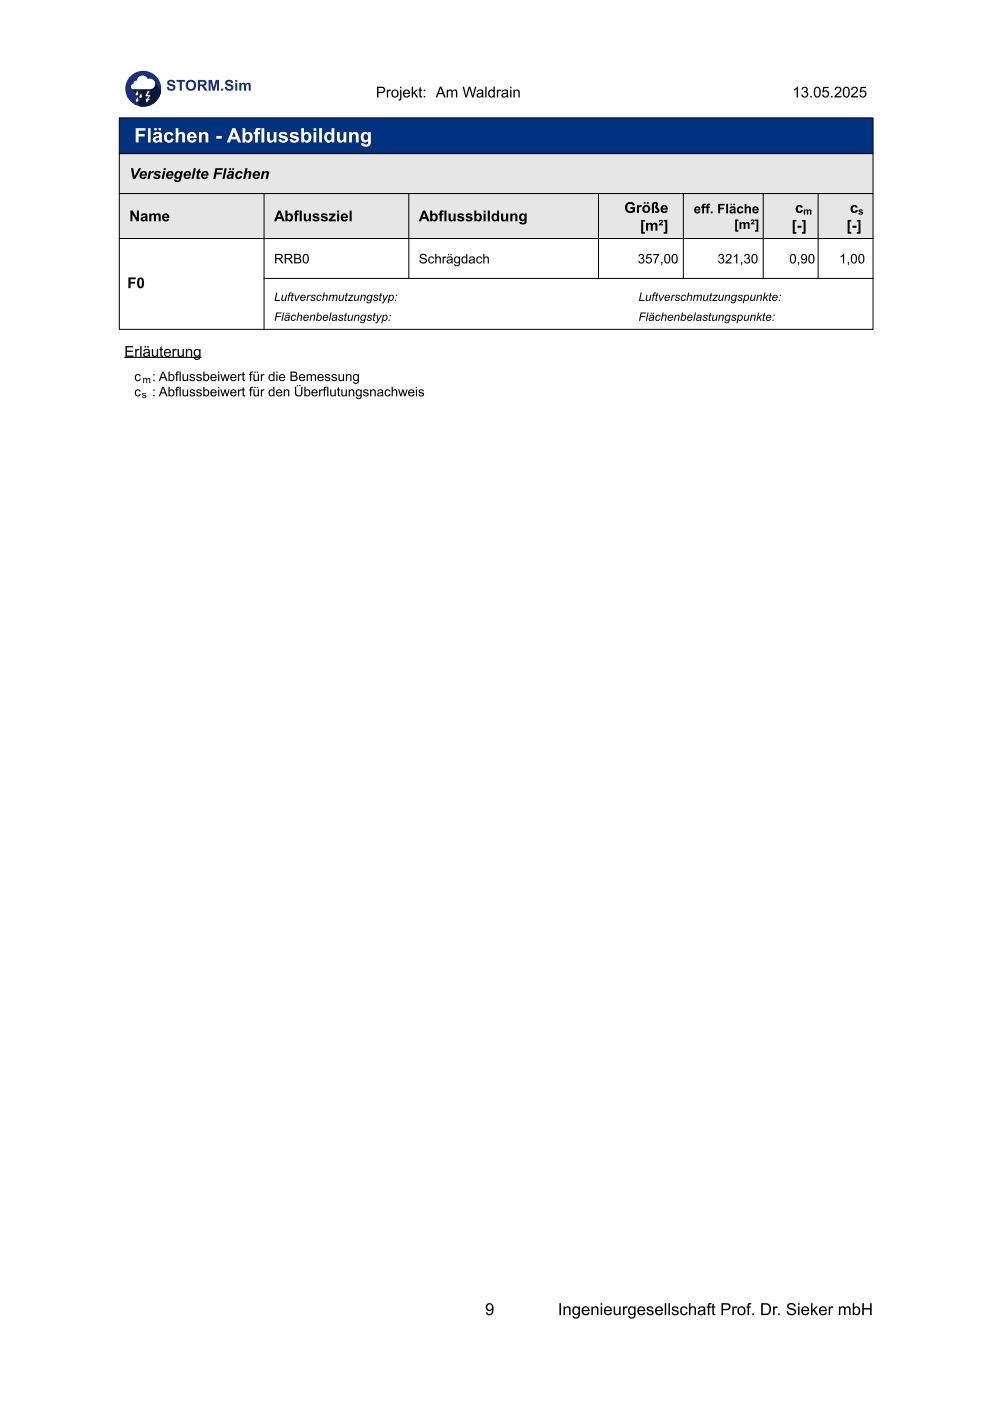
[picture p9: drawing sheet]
<svg xmlns="http://www.w3.org/2000/svg" width="210mm" height="297mm" viewBox="0 0 210 297" stroke-linecap="round" stroke-linejoin="round" font-family="sans-serif">
<path d="M93.3 18.4h.3l.9 2.3h-.3l-.3-.7h-.9l-.3 .7h-.3zM93.4 18.6l-.4 1.1h.8zM94.7 19h.3v.2a.56 .56 0 0 1 .9 .1 .53 .53 0 0 1 .7-.3 .53 .53 0 0 1 .3 .5v1.2h-.2v-1.1a.34 .34 0 0 0-.3-.4 .34 .34 0 0 0-.4 .3v1.2h-.3v-1.1a.38 .38 0 0 0-.5-.4 .38 .38 0 0 0-.2 .6v.9h-.3zM98.1 18.4h.3l.4 1.9 .6-1.9h.3l.5 1.9 .5-1.9h.3l-.6 2.3h-.3l-.6-2-.5 2h-.3zM101.2 19.2a.74 .74 0 0 1 1-.2 .74 .74 0 0 1 .3 1l.1 .7h-.3l-.1-.2a.58 .58 0 0 1-.8 .2 .58 .58 0 0 1-.2-.9l1-.2a.42 .42 0 0 0-.4-.4 .42 .42 0 0 0-.4 .3h-.3zM101.4 20a.39 .39 0 0 0 .4 .6 .39 .39 0 0 0 .4-.5v-.3zM102.9 18.4h.3v2.3h-.3zM103.7 19.2l.5-.2 .4 .2v-.8h.3v2.3h-.2v-.2a.79 .79 0 0 1-1.1-.2 .79 .79 0 0 1 .1-1.1zM103.9 19.4a.58 .58 0 0 0-.1 .7 .58 .58 0 0 0 .7 .2 .58 .58 0 0 0 .1-.7 .58 .58 0 0 0-.7-.2zM105.3 19h.3v.3l.2-.3h.3l.1 .1-.1 .2a.37 .37 0 0 0-.4 .1 .37 .37 0 0 0-.1 .4v.9h-.3zM106.5 19.2a.74 .74 0 0 1 .9-.2 .74 .74 0 0 1 .3 1l.1 .7h-.3v-.2a.58 .58 0 0 1-.9 .2 .58 .58 0 0 1-.1-.9l1-.2a.42 .42 0 0 0-.4-.4 .42 .42 0 0 0-.5 .3h-.2zM106.7 20a.39 .39 0 0 0 .3 .6 .39 .39 0 0 0 .4-.5l.1-.3zM108.2 18.4h.2v.3h-.2zM108.2 19h.2v1.7h-.2zM108.9 19h.2v.2a.59 .59 0 0 1 .7-.2 .59 .59 0 0 1 .4 .6v1.1h-.3v-1a.41 .41 0 0 0-.4-.5 .41 .41 0 0 0-.4 .6v.9h-.2z" fill="#000"/>
<path d="M35.7 17.1a.93 .93 0 0 1 1.4 .5h-.4a.37 .37 0 0 0-.4-.4 .37 .37 0 0 0-.4 .4l.1 .1a.95 .95 0 0 1 1.1 1.2 1.01 1.01 0 0 1-1.7-.4l.4-.1a.43 .43 0 0 0 .5 .5 .43 .43 0 0 0 .3-.5l-.1-.1a.84 .84 0 0 1-1-1.1zM37.4 16.9h1.8v.4h-.6v1.9h-.5v-1.9h-.7zM39.4 18a1.15 1.15 0 0 1 2.3 0 1.15 1.15 0 0 1-2.3 0zM40 17.5a.77 .77 0 0 0-.1 1 .77 .77 0 0 0 .9 .3 .75 .75 0 0 0 .3-1.1 .75 .75 0 0 0-1.1-.2zM42 16.9h.9a.66 .66 0 0 1 .9 .5 .66 .66 0 0 1-.6 .8l.8 1h-.6l-.5-.8-.4-.1-.1 .9h-.4zM42.4 17.3v.6h.6a.29 .29 0 0 0 .3-.3 .29 .29 0 0 0-.3-.3zM44.2 16.9h.7l.4 1.6 .4-1.6h.7v2.3h-.4v-1.8l-.5 1.8h-.4l-.4-1.8v1.8h-.5zM46.9 18.8h.4v.4h-.4zM48 17.1a.93 .93 0 0 1 1.4 .5h-.4a.37 .37 0 0 0-.4-.4 .37 .37 0 0 0-.4 .4l.1 .1a.95 .95 0 0 1 1.1 1.2 1.01 1.01 0 0 1-1.7-.4l.4-.1a.43 .43 0 0 0 .5 .5 .43 .43 0 0 0 .3-.5l-.1-.1a.84 .84 0 0 1-1-1.1zM49.9 16.9h.4v.4h-.4zM49.9 17.6h.4v1.6h-.4zM50.7 17.6h.4v.2l.7-.2 .3 .2a.56 .56 0 0 1 .7-.2 .56 .56 0 0 1 .4 .6v1h-.5v-1.1a.28 .28 0 0 0-.3-.2 .28 .28 0 0 0-.2 .3v1h-.5v-1.1a.28 .28 0 0 0-.3-.2 .28 .28 0 0 0-.2 .3v1h-.5z" fill="#1a307f"/>
<path d="M79.9 18.4h.9a.7 .7 0 0 1 .9 .6 .7 .7 0 0 1-.9 .7h-.6v1h-.3zM80.2 18.7v.8h.6a.42 .42 0 0 0 .6-.4 .42 .42 0 0 0-.6-.4zM82 19h.3v.3l.1-.3h.4l.1 .1-.1 .2a.37 .37 0 0 0-.4 .1 .37 .37 0 0 0-.1 .4v.9h-.3zM83.2 19.2a.81 .81 0 0 1 1.2 .1 .81 .81 0 0 1-.2 1.2 .81 .81 0 0 1-1.1-.2l-.1-.7zM83.4 19.4a.57 .57 0 0 0-.1 .8 .57 .57 0 0 0 .9 0 .57 .57 0 0 0-.1-.8 .57 .57 0 0 0-.7 0zM84.8 18.4h.3v.3h-.3zM84.8 19h.3v2l-.2 .3h-.3l-.1-.2 .3-.2zM85.7 19.2a.77 .77 0 0 1 .9-.1 .77 .77 0 0 1 .4 .8h-1.3a.48 .48 0 0 0 .4 .5 .48 .48 0 0 0 .6-.3l.2 .1a.83 .83 0 0 1-1.2 .3 .83 .83 0 0 1 0-1.3zM85.9 19.3l-.2 .4h1l-.3-.5zM87.3 18.4h.3v1.3l.6-.7h.4l-.6 .6 .7 1.1h-.4l-.5-.9-.2 .2v.7h-.3zM88.9 18.6l.3-.2v.6h.3v.2h-.3v1l.1 .2h.2v.3a.41 .41 0 0 1-.4-.1 .41 .41 0 0 1-.2-.4v-1h-.2v-.2h.2zM89.8 19h.4v.3h-.4zM89.8 20.3h.4v.4h-.4z" fill="#000"/>
<circle cx="30.4" cy="18.8" r="3.8" fill="#1a307f"/>
<path d="M27.9 18.7l3.2-2.3 .2 .4a1.12 1.12 0 0 1 1.5 .5l1.4 2a3.8 3.8 0 0 1-4.5 3.3l-.8-1.2 .3-.2v-.6z" fill="#0d173e"/>
<g fill="#fff">
<path d="M29.3 16.5a1.2 1.2 0 0 1 2 .3 1.12 1.12 0 0 1 1.6 .8 1.12 1.12 0 0 1-1.1 1.3h-3.5a.55 .55 0 0 1-.5-.6 .55 .55 0 0 1 .5-.5v-.1a.56 .56 0 0 1 .7-.6z"/>
<path d="M29.2 19.3l.1 .7-.3 .2-.2-.3z"/>
<path d="M29.2 20.6l.2 .7-.4 .3-.2-.3z"/>
<path d="M29.9 19.8l.2 .7-.3 .3-.3-.3z"/>
<path d="M31.3 19.3h.4l-.4 .9h.6l-.5 .7h.4l-.7 .9-.2-.9h.3l.3-.5h-.7z"/>
</g>
<path d="M168.3 18.9l.9-.5v2.3h-.3v-1.8l-.6 .3zM170.2 18.5a.61 .61 0 0 1 .9 0 .61 .61 0 0 1-.1 .9 .7 .7 0 0 1 0 1.2 .7 .7 0 0 1-1.1-.5l.3-.1a.46 .46 0 0 0 .5 .5 .46 .46 0 0 0 .4-.6 .46 .46 0 0 0-.7-.3l.1-.3a.39 .39 0 0 0 .5-.3 .39 .39 0 0 0-.4-.4 .39 .39 0 0 0-.4 .4h-.3zM171.8 20.3h.3v.4h-.3zM172.9 18.5a.81 .81 0 0 1 .9 .1 .81 .81 0 0 1 .2 .9 .82 .82 0 0 1-.7 1.2 .82 .82 0 0 1-.8-1.2l.1-.6zM173 18.8a1.26 1.26 0 0 0 .3 1.7 1.22 1.22 0 0 0 .2-1.8zM174.6 18.4h1.1v.3h-.9l-.1 .6a.75 .75 0 0 1 1 .4 .75 .75 0 0 1-.5 1 .75 .75 0 0 1-.9-.6l.3-.1a.5 .5 0 0 0 .7 .3 .5 .5 0 0 0 .2-.7 .5 .5 0 0 0-.7-.1l-.5 .1zM176.2 20.3h.3v.4h-.3zM177.2 18.5a.74 .74 0 0 1 1.1 .2 .74 .74 0 0 1-.4 1.1l-.6 .6h1.1v.3h-1.5l.3-.6a1.53 1.53 0 0 0 .9-1.3l-.4-.2-.3 .1-.2 .4-.2-.1zM179 18.5a.81 .81 0 0 1 1 .1 .81 .81 0 0 1 .2 .9 .82 .82 0 0 1-.8 1.2 .82 .82 0 0 1-.7-1.2l.1-.6zM179.1 18.8a1.26 1.26 0 0 0 .3 1.7 1.22 1.22 0 0 0 .2-1.8zM180.7 18.5a.74 .74 0 0 1 1.1 .2 .74 .74 0 0 1-.4 1.1l-.6 .6h1.1v.3h-1.5l.3-.6a1.53 1.53 0 0 0 .9-1.3l-.4-.2-.3 .1-.1 .4-.3-.1zM182.5 18.4h1.1v.3h-.9l-.1 .6a.75 .75 0 0 1 1 .4 .75 .75 0 0 1-.4 1 .75 .75 0 0 1-1-.6l.3-.1a.5 .5 0 0 0 .7 .3 .5 .5 0 0 0 .2-.7 .5 .5 0 0 0-.7-.1l-.4 .1z" fill="#000"/>
<path d="M25.3 25h159.8v7.6h-159.8z" fill="#003282" stroke="#000" stroke-width=".21"/>
<path d="M28.8 27.2h2.1v.5h-1.5v.7h1.3v.5h-1.3v1.3h-.6zM31.4 27.2h.5v3h-.5zM32.6 28.2a.96 .96 0 0 1 1.1-.3 .96 .96 0 0 1 .6 .9l.1 1.4h-.5l-.1-.2a.72 .72 0 0 1-1.1 .2 .72 .72 0 0 1 0-1.1l1.1-.3a.39 .39 0 0 0-.4-.4 .39 .39 0 0 0-.4 .3l-.6-.1zM33.1 29.3a.39 .39 0 0 0 .4 .6 .39 .39 0 0 0 .3-.6v-.1zM32.7 27.1h.5v.5h-.5zM33.6 27.1h.5v.5h-.5zM35 28.3a1.06 1.06 0 0 1 1.8 .4l-.6 .1a.46 .46 0 0 0-.6-.4 .46 .46 0 0 0-.2 .7 .48 .48 0 0 0 .2 .6 .48 .48 0 0 0 .7-.3l.5 .1a1.1 1.1 0 0 1-1.5 .6 1.1 1.1 0 0 1-.4-1.6zM37.2 27.2h.6v1.1a.79 .79 0 0 1 1-.3 .79 .79 0 0 1 .4 .9v1.3h-.5l-.1-1.4a.46 .46 0 0 0-.6-.4 .46 .46 0 0 0-.2 .7v1.1h-.6zM39.9 28.3a1.05 1.05 0 0 1 1.3-.2 1.05 1.05 0 0 1 .5 1.2h-1.5a.44 .44 0 0 0 .4 .5 .44 .44 0 0 0 .5-.3l.6 .1a1.1 1.1 0 0 1-1.6 .5 1.1 1.1 0 0 1-.3-1.6zM40.4 28.5l-.1 .4h.8l-.2-.5zM42.2 28h.5v.3a.78 .78 0 0 1 1-.3 .78 .78 0 0 1 .5 .8v1.4h-.6v-1.1a.46 .46 0 0 0-.4-.7 .46 .46 0 0 0-.4 .6l-.1 1.2h-.5zM45.9 28.8h1.1v.6h-1.1zM49.3 27.2h.6l1.2 3h-.6l-.3-.7h-1.2l-.3 .7h-.6zM49.6 27.9l-.4 1.1h.8zM51.4 27.2h.6v1.1a.97 .97 0 0 1 1.3-.1 .97 .97 0 0 1 .2 1.2 .87 .87 0 0 1-.6 .8 .87 .87 0 0 1-.9-.3v.3h-.6zM52.1 28.6a.7 .7 0 0 0-.1 .8 .7 .7 0 0 0 .7 .4 .71 .71 0 0 0 .3-.8 .71 .71 0 0 0-.7-.6zM54.2 27.3l.3-.2 .8 .1-.1 .4-.5 .1v.3h.4v.5h-.4v1.7h-.6v-1.7h-.3v-.5h.3zM55.4 27.2h.6v3h-.6zM56.6 28h.6v1a.49 .49 0 0 0 0 .6 .49 .49 0 0 0 .6 .1l.2-.3v-1.4h.6v2.2h-.5v-.3a.78 .78 0 0 1-1 .3 .78 .78 0 0 1-.5-.8zM59.3 28.2a1.13 1.13 0 0 1 1.7 .3l-.6 .1a.38 .38 0 0 0-.4-.3 .38 .38 0 0 0-.3 .4h.1a1.15 1.15 0 0 1 1.3 .8 1.1 1.1 0 0 1-1 .8 1.1 1.1 0 0 1-1.1-.7l.6-.1a.42 .42 0 0 0 .4 .4 .42 .42 0 0 0 .4-.4 1.2 1.2 0 0 1-1.3-1zM61.7 28.2a1.13 1.13 0 0 1 1.6 .3l-.5 .1a.38 .38 0 0 0-.4-.3 .38 .38 0 0 0-.4 .4h.1a1.15 1.15 0 0 1 1.3 .8 1.1 1.1 0 0 1-1 .8 1.1 1.1 0 0 1-1-.7l.5-.1a.42 .42 0 0 0 .5 .4 .42 .42 0 0 0 .4-.4 1.2 1.2 0 0 1-1.3-1zM63.9 27.2h.6v1.1a.97 .97 0 0 1 1.2-.1 .97 .97 0 0 1 .3 1.2 .87 .87 0 0 1-.6 .8 .87 .87 0 0 1-1-.3v.3h-.5zM64.6 28.6a.7 .7 0 0 0-.1 .8 .7 .7 0 0 0 .6 .4 .71 .71 0 0 0 .3-.8 .71 .71 0 0 0-.6-.6zM66.5 27.2h.6v.5h-.6zM66.5 28h.6v2.2h-.6zM67.7 27.2h.6v3h-.6zM69 28.3l.7-.3 .6 .3v-1.1h.6v3h-.6v-.3a.91 .91 0 0 1-1.1 .3 .91 .91 0 0 1-.5-1.1zM69.5 28.6a.69 .69 0 0 0-.2 .7 .69 .69 0 0 0 .7 .5 .71 .71 0 0 0 .3-.8 .71 .71 0 0 0-.7-.6zM71.4 28h.6v1a.49 .49 0 0 0 0 .6 .49 .49 0 0 0 .6 .1l.2-.3v-1.4h.6v2.2h-.5v-.3a.78 .78 0 0 1-.9 .3 .78 .78 0 0 1-.6-.8zM74 28h.6v.3a.78 .78 0 0 1 .9-.3 .78 .78 0 0 1 .5 .8v1.4h-.6v-1.1a.46 .46 0 0 0-.3-.7 .46 .46 0 0 0-.5 .6v1.2h-.6zM76.7 28.3l.5-.3a.82 .82 0 0 1 .9 .3v-.3h.5v2a1.06 1.06 0 0 1-.8 1.1 1.06 1.06 0 0 1-1.2-.8l.6 .1a.44 .44 0 0 0 .5 .2 .44 .44 0 0 0 .3-.4v-.4a.95 .95 0 0 1-1.2 .2 .95 .95 0 0 1-.3-1.2zM77.2 28.6a.61 .61 0 0 0-.1 .8 .61 .61 0 0 0 .8 .2 .61 .61 0 0 0 .1-.9 .61 .61 0 0 0-.8-.1z" fill="#fff"/>
<g fill="#e6e6e6" stroke="#000" stroke-width=".21">
<path d="M25.3 32.6h159.8v8.4h-159.8z"/>
<path d="M25.3 41h159.8v9.6h-159.8z"/>
</g>
<g fill="#000">
<path d="M168.9 43.7a.79 .79 0 0 1 1.3 .3l-.4 .1-.2-.3a.46 .46 0 0 0-.5 .6 .46 .46 0 0 0 .7 .3v-.2l.4 .1a.84 .84 0 0 1-1.2 .4 .84 .84 0 0 1-.1-1.3zM170.4 44.4h.3v.2l.3-.2a.38 .38 0 0 0 .7 0l.3 .2v.9h-.3v-.8a.19 .19 0 0 0-.2-.1 .19 .19 0 0 0-.1 .2v.7h-.3l-.1-.9a.25 .25 0 0 0-.3 .1 .25 .25 0 0 0 0 .3v.5h-.3zM180.5 43.7a.79 .79 0 0 1 1.4 .3l-.5 .1-.2-.3a.46 .46 0 0 0-.5 .6 .46 .46 0 0 0 .7 .3l.1-.2 .4 .1a.84 .84 0 0 1-1.3 .4 .84 .84 0 0 1-.1-1.3zM182.1 44.5l.6-.1 .3 .3-.5-.1-.2 .1a.52 .52 0 0 1 .6 .7l-.6 .1-.3-.3 .3-.1 .2 .2 .2-.2a.49 .49 0 0 1-.6-.6zM30.2 83.4l.6-.1 .2 .3h-.2a.22 .22 0 0 0-.2-.2 .22 .22 0 0 0-.2 .3 .43 .43 0 0 1 .6 .2 .43 .43 0 0 1-.2 .5 .43 .43 0 0 1-.5-.1l-.2-.2h.2a.25 .25 0 0 0 .3 .2 .25 .25 0 0 0 .2-.3h-.1a.4 .4 0 0 1-.4-.1 .4 .4 0 0 1-.1-.5zM30.4 80.1h.1v.2a.37 .37 0 0 1 .7 0l.3-.2 .3 .1 .1 1h-.2v-.7a.23 .23 0 0 0-.2-.2 .23 .23 0 0 0-.3 .2v.7h-.2v-.7a.25 .25 0 0 0-.3-.2 .25 .25 0 0 0-.1 .4v.5h-.2z"/>
<path d="M27.8 35.7h.4l.3 1.7 1-1.7h.4l-1.2 2.2h-.5zM30 36.4a.73 .73 0 0 1 .9 0 .73 .73 0 0 1 .2 .8h-1.1a.35 .35 0 0 0 .3 .4 .35 .35 0 0 0 .4-.2l.4 .1a.83 .83 0 0 1-1.3 .2 .83 .83 0 0 1 .2-1.3zM30.2 36.7l-.1 .3h.7a.32 .32 0 0 0-.2-.4 .32 .32 0 0 0-.4 .1zM31.6 36.3h.4v.3l.3-.3h.4l-.2 .4a.62 .62 0 0 0-.7 .7l-.1 .5h-.4zM32.8 36.4a.82 .82 0 0 1 1.3 .3h-.4a.31 .31 0 0 0-.3-.2 .31 .31 0 0 0-.3 .3h.1a.6 .6 0 0 1 .7 .3 .6 .6 0 0 1-.2 .8 .87 .87 0 0 1-1.2-.4l.4-.1a.3 .3 0 0 0 .3 .3 .3 .3 0 0 0 .3-.3 .6 .6 0 0 1-.6-.3 .6 .6 0 0 1-.1-.7zM34.7 35.7h.5l-.1 .4h-.4zM34.6 36.3h.5l-.4 1.6h-.4zM35.6 36.4a.73 .73 0 0 1 .9 0 .73 .73 0 0 1 .3 .8h-1.2a.35 .35 0 0 0 .3 .4 .35 .35 0 0 0 .4-.2l.4 .1a.83 .83 0 0 1-1.3 .2 .83 .83 0 0 1 .2-1.3zM35.8 36.7l-.1 .3h.7a.32 .32 0 0 0-.2-.4 .32 .32 0 0 0-.4 .1zM37.3 36.5l.5-.3 .5 .4v-.3h.5l-.3 1.4a.82 .82 0 0 1-.6 .9 .82 .82 0 0 1-1-.5h.5v.1a.41 .41 0 0 0 .5 0 .41 .41 0 0 0 .1-.5 .68 .68 0 0 1-.9 0 .68 .68 0 0 1 0-1zM37.6 36.7a.51 .51 0 0 0-.2 .5 .51 .51 0 0 0 .4 .4 .51 .51 0 0 0 .4-.6 .51 .51 0 0 0-.5-.4zM39.3 36.4a.73 .73 0 0 1 .9 0 .73 .73 0 0 1 .3 .8h-1.2a.35 .35 0 0 0 .3 .4 .35 .35 0 0 0 .4-.2l.4 .1a.83 .83 0 0 1-1.3 .2 .83 .83 0 0 1 .2-1.3zM39.5 36.7l-.1 .3h.7a.32 .32 0 0 0-.2-.4 .32 .32 0 0 0-.4 .1zM41.1 35.7h.4l-.4 2.2h-.5zM41.7 36.3h.2l.1-.3 .5-.3-.2 .6h.3v.3h-.3l-.2 .9 .3 .1-.1 .3a.47 .47 0 0 1-.6 0 .47 .47 0 0 1 0-.6l.1-.7h-.2zM43 36.4a.73 .73 0 0 1 .9 0 .73 .73 0 0 1 .3 .8h-1.1a.35 .35 0 0 0 .2 .4 .35 .35 0 0 0 .4-.2l.4 .1a.83 .83 0 0 1-1.3 .2 .83 .83 0 0 1 .2-1.3zM43.2 36.7l-.1 .3h.7a.32 .32 0 0 0-.2-.4 .32 .32 0 0 0-.4 .1zM45.7 35.7h1.6l-.1 .3h-1.1l-.1 .6h1.1l-.1 .4h-1.1l-.2 .9h-.5zM47.6 35.7h.5l-.5 2.2h-.4zM48.4 36.5a.69 .69 0 0 1 1-.2 .69 .69 0 0 1 .1 1v.6h-.5v-.2a.53 .53 0 0 1-.7 .2 .53 .53 0 0 1-.2-.7 .53 .53 0 0 1 .6-.3h.5a.25 .25 0 0 0-.2-.4 .25 .25 0 0 0-.3 .3l-.5-.1zM48.6 37.3a.26 .26 0 0 0 .3 .3 .26 .26 0 0 0 .1-.4zM48.6 35.7h.4l-.1 .3h-.3zM49.3 35.7h.4l-.1 .3h-.4zM50.2 36.5a.74 .74 0 0 1 .7-.3 .74 .74 0 0 1 .6 .6h-.5a.34 .34 0 0 0-.3-.2 .34 .34 0 0 0-.3 .4l-.1 .3a.31 .31 0 0 0 .3 .3 .31 .31 0 0 0 .3-.3l.5 .1a.8 .8 0 0 1-1.3 .4 .8 .8 0 0 1 .1-1.3zM52 35.7h.5l-.2 .8a.54 .54 0 0 1 .7-.2 .54 .54 0 0 1 .3 .7l-.2 .9h-.5l.2-1a.24 .24 0 0 0 0-.3 .24 .24 0 0 0-.3 0l-.2 .3-.3 1h-.4zM53.9 36.4a.73 .73 0 0 1 1 0 .73 .73 0 0 1 .2 .8h-1.1a.35 .35 0 0 0 .2 .4 .35 .35 0 0 0 .5-.2l.4 .1a.83 .83 0 0 1-1.4 .2 .83 .83 0 0 1 .2-1.3zM54.2 36.7l-.2 .3h.7a.32 .32 0 0 0-.1-.4 .32 .32 0 0 0-.4 .1zM55.6 36.3h.4v.2a.55 .55 0 0 1 .7-.2 .55 .55 0 0 1 .3 .7l-.2 .9h-.5l.3-1.2a.35 .35 0 0 0-.5-.1 .35 .35 0 0 0-.2 .4l-.2 .9h-.4z"/>
<path d="M27.6 44.6h.5l.9 1.6v-1.6h.4v2.3h-.4l-.9-1.5v1.5h-.5zM30.1 45.3a.71 .71 0 0 1 .7-.1 .71 .71 0 0 1 .5 .7l.1 1h-.5v-.2a.54 .54 0 0 1-1 .1 .54 .54 0 0 1 .5-.9l.4-.1a.3 .3 0 0 0-.2-.3 .3 .3 0 0 0-.3 .3l-.4-.1zM30.3 46.3a.26 .26 0 0 0 .2 .3 .26 .26 0 0 0 .3-.1 .26 .26 0 0 0-.1-.3zM31.6 45.3h.5v.2l.6-.3 .3 .3a.56 .56 0 0 1 .7-.2 .56 .56 0 0 1 .4 .6v1h-.5v-1.1a.28 .28 0 0 0-.3-.2 .28 .28 0 0 0-.2 .3v1h-.5v-1.1a.28 .28 0 0 0-.3-.2 .28 .28 0 0 0-.2 .3v1h-.5zM34.6 45.5a.79 .79 0 0 1 .9-.2 .79 .79 0 0 1 .4 .9h-1.1a.33 .33 0 0 0 .2 .4 .33 .33 0 0 0 .5-.2l.4 .1a.84 .84 0 0 1-1.3 .3 .84 .84 0 0 1 0-1.3zM34.9 45.7l-.1 .3h.7l-.2-.4z"/>
<path d="M58.3 53.8h.9a.56 .56 0 0 1 .7 .5 .56 .56 0 0 1-.5 .6l.7 .9h-.3l-.6-.7-.3-.1h-.3v.8h-.3zM58.6 54.1v.6h.6a.35 .35 0 0 0 .5-.3 .35 .35 0 0 0-.5-.3zM60.4 53.8h.8a.56 .56 0 0 1 .8 .5 .56 .56 0 0 1-.6 .6l.7 .9h-.3l-.5-.7-.4-.1h-.3v.8h-.2zM60.6 54.1v.6h.6a.35 .35 0 0 0 .5-.3 .35 .35 0 0 0-.4-.3zM62.4 53.8h.7a.51 .51 0 0 1 .7 .3 .51 .51 0 0 1-.3 .7 .57 .57 0 0 1 .3 .7 .57 .57 0 0 1-.7 .3h-.7zM62.6 54.1v.6h.5a.34 .34 0 0 0 .4-.4 .34 .34 0 0 0-.5-.2zM62.6 54.9v.7h.7a.36 .36 0 0 0 .3-.5 .36 .36 0 0 0-.5-.2zM64.5 53.9a.8 .8 0 0 1 .9 .2 .8 .8 0 0 1 .1 1 .7 .7 0 0 1-.8 .8 .7 .7 0 0 1-.5-1zM64.5 54.2a1.12 1.12 0 0 0 .3 1.5 1.04 1.04 0 0 0 0-1.7z"/>
<path d="M59 44.6h.5l.9 2.3h-.5l-.2-.5h-.9l-.2 .5h-.5zM59.2 45.2l-.3 .8h.6zM60.5 44.6h.4v.9a.82 .82 0 0 1 1.3 .4 .82 .82 0 0 1-.8 1.1l-.5-.3v.2h-.4zM61 45.7a.48 .48 0 0 0-.1 .6 .48 .48 0 0 0 .7 .2v-.8l-.3-.1zM62.6 44.7h.8l-.1 .3h-.3v.3h.3v.3h-.3v1.3h-.5v-1.3h-.2v-.3h.2zM63.5 44.6h.5v2.3h-.5zM64.4 45.3h.5v1a.32 .32 0 0 0 .4 .3 .32 .32 0 0 0 .2-.4v-.9h.4v1.6h-.4v-.2a.59 .59 0 0 1-.7 .2 .59 .59 0 0 1-.4-.6zM66.4 45.4a.85 .85 0 0 1 1.3 .3h-.4a.28 .28 0 0 0-.3-.2 .28 .28 0 0 0-.3 .3 .84 .84 0 0 1 1 .7 .86 .86 0 0 1-1.5-.1h.5a.32 .32 0 0 0 .3 .3 .32 .32 0 0 0 .3-.3 .85 .85 0 0 1-1-.9zM68.2 45.4a.85 .85 0 0 1 1.3 .3h-.5a.28 .28 0 0 0-.2-.2 .28 .28 0 0 0-.3 .3 .84 .84 0 0 1 1 .7 .86 .86 0 0 1-1.5-.1h.4a.32 .32 0 0 0 .3 .3 .32 .32 0 0 0 .3-.3 .85 .85 0 0 1-.9-.9zM69.8 45.3h1.3v.3l-.8 .9h.9v.4h-1.5v-.3l.9-1h-.8zM71.5 44.6h.4v.4h-.4zM71.5 45.3h.4v1.6h-.4zM72.5 45.5a.79 .79 0 0 1 .9-.2 .79 .79 0 0 1 .4 .9h-1.1a.33 .33 0 0 0 .2 .4 .33 .33 0 0 0 .4-.2l.5 .1a.84 .84 0 0 1-1.3 .3 .84 .84 0 0 1 0-1.3zM72.8 45.7l-.1 .3h.6l-.2-.4zM74.1 44.6h.5v2.3h-.5z"/>
<path d="M89.2 54a.8 .8 0 0 1 1.3 .4h-.3a.44 .44 0 0 0-.5-.4 .44 .44 0 0 0-.4 .5l.2 .1a.9 .9 0 0 1 1 .8 .85 .85 0 0 1-.9 .5 .85 .85 0 0 1-.7-.7h.3a.52 .52 0 0 0 .5 .5 .52 .52 0 0 0 .5-.6l-.2-.1a.86 .86 0 0 1-1-.8zM91 54.6l.7-.2 .3 .4-.2 .1a.44 .44 0 0 0-.6-.3 .44 .44 0 0 0-.1 .7 .38 .38 0 0 0 .3 .4 .38 .38 0 0 0 .4-.4h.3a.7 .7 0 0 1-1 .5 .7 .7 0 0 1-.2-1.1zM92.3 53.8h.2v.8a.52 .52 0 0 1 .6-.2 .52 .52 0 0 1 .4 .5v.9h-.3v-.9a.36 .36 0 0 0-.4-.3 .36 .36 0 0 0-.3 .4v.8h-.2zM93.8 54.4h.3v.2l.1-.2h.3h.1v.3a.32 .32 0 0 0-.4 0 .32 .32 0 0 0-.1 .4v.7h-.3zM94.8 54.6a.66 .66 0 0 1 .9-.2 .66 .66 0 0 1 .3 .8v.6h-.2l-.1-.1a.52 .52 0 0 1-.7 .2 .52 .52 0 0 1-.2-.7l.3-.2a.43 .43 0 0 0 .6-.3l-.3-.1-.4 .2h-.3zM95 55.3a.35 .35 0 0 0 .3 .5 .35 .35 0 0 0 .4-.5v-.2zM95 53.8h.2v.3h-.2zM95.5 53.8h.3v.3h-.3zM96.4 54.6l.3-.2 .6 .2v-.2h.2v1.3a.64 .64 0 0 1-.4 .7 .64 .64 0 0 1-.8-.4h.2a.41 .41 0 0 0 .6 .2 .41 .41 0 0 0 .2-.5 .7 .7 0 0 1-1-.2 .7 .7 0 0 1 .1-.9zM96.6 54.7a.5 .5 0 0 0-.1 .7 .5 .5 0 0 0 .7 .1 .5 .5 0 0 0 .1-.6 .5 .5 0 0 0-.7-.2zM98 54.6l.4-.2 .4 .2v-.8h.3v2h-.2v-.1a.7 .7 0 0 1-1-.2 .7 .7 0 0 1 .1-.9zM98.2 54.7a.51 .51 0 0 0-.1 .7 .51 .51 0 0 0 .6 .1 .51 .51 0 0 0 .2-.6 .51 .51 0 0 0-.7-.2zM99.5 54.6a.66 .66 0 0 1 .9-.2 .66 .66 0 0 1 .3 .8v.6h-.2l-.1-.1a.52 .52 0 0 1-.7 .2 .52 .52 0 0 1-.2-.7l.2-.2a.43 .43 0 0 0 .7-.3l-.3-.1-.4 .2h-.3zM99.7 55.3a.35 .35 0 0 0 .3 .5 .35 .35 0 0 0 .4-.5v-.2zM101.1 54.6l.8-.2 .3 .4-.2 .1a.44 .44 0 0 0-.7-.3 .44 .44 0 0 0-.1 .7 .38 .38 0 0 0 .4 .4 .38 .38 0 0 0 .4-.4h.2a.7 .7 0 0 1-1 .5 .7 .7 0 0 1-.2-1.1zM102.5 53.8h.2v.8a.52 .52 0 0 1 .6-.2 .52 .52 0 0 1 .4 .5v.9h-.3v-.9a.36 .36 0 0 0-.4-.3 .36 .36 0 0 0-.3 .4v.8h-.2z"/>
<path d="M89.7 44.6h.5l.9 2.3h-.5l-.2-.5h-.9l-.2 .5h-.5zM89.9 45.2l-.3 .8h.6zM91.2 44.6h.4v.9a.82 .82 0 0 1 1.3 .4 .82 .82 0 0 1-.8 1.1l-.5-.3v.2h-.4zM91.7 45.7a.48 .48 0 0 0-.1 .6 .48 .48 0 0 0 .7 .2v-.8l-.3-.1zM93.3 44.7h.8l-.1 .3h-.3v.3h.3v.3h-.3v1.3h-.5v-1.3h-.2v-.3h.2zM94.2 44.6h.5v2.3h-.5zM95.1 45.3h.4l.1 1a.32 .32 0 0 0 .3 .3 .32 .32 0 0 0 .3-.4v-.9h.4v1.6h-.4v-.2a.59 .59 0 0 1-.7 .2 .59 .59 0 0 1-.4-.6zM97.1 45.4a.85 .85 0 0 1 1.3 .3h-.4a.28 .28 0 0 0-.3-.2 .28 .28 0 0 0-.3 .3 .84 .84 0 0 1 1 .7 .86 .86 0 0 1-1.5-.1h.4a.32 .32 0 0 0 .4 .3 .32 .32 0 0 0 .3-.3 .85 .85 0 0 1-1-.9zM98.9 45.4a.85 .85 0 0 1 1.3 .3h-.5a.28 .28 0 0 0-.2-.2 .28 .28 0 0 0-.3 .3 .84 .84 0 0 1 1 .7 .86 .86 0 0 1-1.5-.1h.4a.32 .32 0 0 0 .3 .3 .32 .32 0 0 0 .3-.3 .85 .85 0 0 1-.9-.9zM100.6 44.6h.4v.9a.82 .82 0 0 1 1.2 .4 .82 .82 0 0 1-.7 1.1l-.5-.3v.2h-.4zM101.1 45.7a.48 .48 0 0 0-.1 .6 .48 .48 0 0 0 .6 .2v-.8l-.2-.1zM102.5 44.6h.5v.4h-.5zM102.5 45.3h.5v1.6h-.5zM103.4 44.6h.5v2.3h-.5zM104.4 45.5l.5-.3 .5 .3v-.9h.4v2.3h-.4v-.2a.73 .73 0 0 1-1 .1 .73 .73 0 0 1-.2-1zM104.8 45.7a.47 .47 0 0 0-.2 .6 .47 .47 0 0 0 .7 .2v-.8l-.3-.1zM106.2 45.3h.5v1a.32 .32 0 0 0 .4 .3 .32 .32 0 0 0 .2-.4v-.9h.4v1.6h-.4v-.2a.59 .59 0 0 1-.7 .2 .59 .59 0 0 1-.4-.6zM108.2 45.3h.4v.2a.59 .59 0 0 1 .7-.3 .59 .59 0 0 1 .4 .7v1h-.4v-1a.31 .31 0 0 0-.4-.3 .31 .31 0 0 0-.3 .3v1h-.4zM110.2 45.5l.5-.3 .5 .3v-.2h.5v1.4a.79 .79 0 0 1-.7 .9 .79 .79 0 0 1-.9-.6l.5 .1a.33 .33 0 0 0 .4 .1 .33 .33 0 0 0 .2-.3v-.3a.71 .71 0 0 1-.9 .1 .71 .71 0 0 1-.2-.9zM110.6 45.7v.7a.43 .43 0 0 0 .6-.3 .43 .43 0 0 0-.6-.4z"/>
<path d="M132.8 43.2a1.1 1.1 0 0 1 1.8 .3l-.5 .1a.66 .66 0 0 0-.9-.3 .66 .66 0 0 0-.2 .9 .68 .68 0 0 0 .5 .6 .68 .68 0 0 0 .7-.2v-.3h-.6v-.4h1v.9a1.24 1.24 0 0 1-1.7 .1 1.24 1.24 0 0 1-.1-1.7zM135 43.5h.4v.2l.3-.2h.4l-.1 .4a.35 .35 0 0 0-.5 0 .35 .35 0 0 0 0 .5v.7h-.5zM136.2 44.3a.86 .86 0 0 1 1.7 0 .86 .86 0 0 1-1.7 0zM136.7 43.9a.46 .46 0 0 0 0 .8 .46 .46 0 0 0 .7-.2l-.1-.6-.3-.1zM136.5 42.8h.4v.4h-.4zM137.2 42.8h.3v.4h-.3zM138.4 43a.65 .65 0 0 1 .9-.1 .65 .65 0 0 1 0 1h.1a.61 .61 0 0 1 .4 .8 .61 .61 0 0 1-.8 .4l-.2-.2 .3-.2 .1 .1a.18 .18 0 0 0 .2-.1 .18 .18 0 0 0-.1-.2 .82 .82 0 0 1-.2-1.2l-.2-.1-.2 .1v1.8h-.5zM140.3 43.7a.79 .79 0 0 1 .9-.1 .79 .79 0 0 1 .4 .8h-1.1a.33 .33 0 0 0 .2 .4 .33 .33 0 0 0 .4-.2l.5 .1a.84 .84 0 0 1-1.3 .3 .84 .84 0 0 1 0-1.3zM140.6 43.9l-.1 .3h.7l-.2-.4z"/>
<path d="M135.6 54a.54 .54 0 0 1 .8-.1 .54 .54 0 0 1-.1 .9 .62 .62 0 0 1 0 1 .62 .62 0 0 1-1-.5h.3a.41 .41 0 0 0 .5 .4 .41 .41 0 0 0 .3-.6 .41 .41 0 0 0-.6-.2v-.2a.35 .35 0 0 0 .5-.3 .35 .35 0 0 0-.3-.4 .35 .35 0 0 0-.4 .4l-.2-.1zM137.1 53.9h1v.2h-.8l-.1 .5a.67 .67 0 0 1 1 .4 .67 .67 0 0 1-.5 .9 .67 .67 0 0 1-.8-.6h.3a.44 .44 0 0 0 .6 .2 .44 .44 0 0 0 .1-.6 .44 .44 0 0 0-.7-.1l-.3 .1zM138.5 53.9h1.3l-.6 1.2-.2 .7h-.2l.1-.5 .6-1.2h-1zM140.2 55.6h.2v.4l-.2 .2 .1-.4h-.1zM141.1 53.9a.8 .8 0 0 1 .9 .2 .8 .8 0 0 1 .1 1 .7 .7 0 0 1-.8 .8 .7 .7 0 0 1-.5-1zM141.2 54.2a1.12 1.12 0 0 0 .3 1.5 1.04 1.04 0 0 0 0-1.7zM142.7 53.9a.8 .8 0 0 1 .9 .2 .8 .8 0 0 1 .1 1 .7 .7 0 0 1-.8 .8 .7 .7 0 0 1-.5-1zM142.8 54.2a1.12 1.12 0 0 0 .2 1.5 1.04 1.04 0 0 0 0-1.7z"/>
<path d="M135.9 46.6h.8v.4h-.3v2.2h.3v.3h-.8zM137 47.3h.4v.2l.6-.3 .4 .3a.56 .56 0 0 1 .6-.3 .56 .56 0 0 1 .4 .7v1h-.4l-.1-1.1a.28 .28 0 0 0-.3-.2 .28 .28 0 0 0-.2 .3v1h-.4v-1.1a.28 .28 0 0 0-.4-.2 .28 .28 0 0 0-.2 .3v1h-.4zM139.8 46.7a.46 .46 0 0 1 .7 .1 .46 .46 0 0 1-.4 .7h.5v.3h-1l.7-.8-.2-.2-.1 .2h-.3zM140.7 46.6h.8v2.9h-.8v-.3h.4v-2.2h-.4z"/>
<path d="M147.3 43.9a.7 .7 0 0 1 .9-.1 .7 .7 0 0 1 .3 .8h-.9a.29 .29 0 0 0 .2 .4 .29 .29 0 0 0 .3-.2h.4a.74 .74 0 0 1-1.1 .3 .74 .74 0 0 1-.1-1.2zM147.6 44.1v.3h.5l-.1-.3zM149 43.3l.7-.1-.1 .3-.3 .1v.2h.3v.3h-.3v1.1h-.4v-1.1h-.2v-.3h.2zM149.9 43.3l.7-.1-.1 .3-.3 .1v.2h.3v.3h-.3v1.1h-.4v-1.1h-.2v-.3h.2zM150.7 44.8h.4v.4h-.4zM152.3 43.2h1.4v.4h-1v.4h.8v.4h-.8v.8h-.4zM154 43.2h.4v2h-.4zM154.9 43.8a.65 .65 0 0 1 1 .5l.1 .9h-.4v-.1a.49 .49 0 0 1-.9 0 .49 .49 0 0 1 .5-.7l.4-.1a.26 .26 0 0 0-.3-.3 .26 .26 0 0 0-.3 .2h-.3zM155.1 44.7a.23 .23 0 0 0 .1 .3 .23 .23 0 0 0 .3-.1 .23 .23 0 0 0 0-.3zM154.9 43.2h.3v.3h-.3zM155.5 43.2h.3v.3h-.3zM156.4 43.9a.7 .7 0 0 1 1.2 .3l-.4 .1-.1-.2a.41 .41 0 0 0-.5 .4 .41 .41 0 0 0 .6 .3v-.1h.4a.75 .75 0 0 1-1.1 .4 .75 .75 0 0 1-.1-1.2zM157.9 43.2h.4v.8a.52 .52 0 0 1 .6-.2 .52 .52 0 0 1 .3 .6v.8h-.4v-.9a.3 .3 0 0 0-.4-.2 .3 .3 0 0 0-.1 .4v.7h-.4zM159.7 43.9a.7 .7 0 0 1 .8-.1 .7 .7 0 0 1 .4 .8h-1a.29 .29 0 0 0 .2 .4 .29 .29 0 0 0 .4-.2h.3a.74 .74 0 0 1-1.1 .3 .74 .74 0 0 1 0-1.2zM160 44.1l-.1 .3h.6l-.2-.3z"/>
<path d="M152.5 54a.54 .54 0 0 1 .8-.1 .54 .54 0 0 1-.1 .9 .62 .62 0 0 1 0 1 .62 .62 0 0 1-.9-.5h.2a.41 .41 0 0 0 .5 .4 .41 .41 0 0 0 .3-.6 .41 .41 0 0 0-.5-.2v-.2a.35 .35 0 0 0 .4-.3 .35 .35 0 0 0-.3-.4 .35 .35 0 0 0-.4 .4l-.2-.1zM154 54a.66 .66 0 0 1 1.1 .1 .66 .66 0 0 1-.4 1l-.6 .5h1v.2h-1.3l.3-.5a1.1 1.1 0 0 0 .7-1.2h-.5l-.2 .3h-.3zM155.6 54.3l.7-.5v2h-.2v-1.5l-.5 .3zM157.1 55.6h.3v.4l-.3 .2 .1-.4h-.1zM158 54a.54 .54 0 0 1 .8-.1 .54 .54 0 0 1-.1 .9 .62 .62 0 0 1 0 1 .62 .62 0 0 1-1-.5h.3a.41 .41 0 0 0 .5 .4 .41 .41 0 0 0 .3-.6 .41 .41 0 0 0-.6-.2l.1-.2a.35 .35 0 0 0 .4-.3 .35 .35 0 0 0-.3-.4 .35 .35 0 0 0-.4 .4l-.2-.1zM159.6 53.9a.8 .8 0 0 1 .9 .2 .8 .8 0 0 1 .1 1 .7 .7 0 0 1-.8 .8 .7 .7 0 0 1-.5-1zM159.7 54.2a1.12 1.12 0 0 0 .3 1.5 1.04 1.04 0 0 0 0-1.7z"/>
<path d="M155.9 46.5h.7v.3h-.4v2h.4v.3h-.7zM156.8 47.1h.3v.2l.6-.2 .3 .2a.5 .5 0 0 1 .6-.2 .5 .5 0 0 1 .3 .5v1h-.4v-1.1a.25 .25 0 0 0-.3-.1 .25 .25 0 0 0-.1 .3v.9h-.4v-1a.25 .25 0 0 0-.3-.2 .25 .25 0 0 0-.2 .3v.9h-.4zM159.3 46.6a.42 .42 0 0 1 .6 .2 .42 .42 0 0 1-.4 .5h.5v.3h-.9l.6-.8-.1-.1-.4 .1zM160.1 46.5h.7v2.6h-.7v-.3h.3v-2h-.3z"/>
<path d="M167.8 53.9a.8 .8 0 0 1 .9 .2 .8 .8 0 0 1 .1 1 .7 .7 0 0 1-.8 .8 .7 .7 0 0 1-.5-1zM167.8 54.2a1.12 1.12 0 0 0 .3 1.5 1.04 1.04 0 0 0 0-1.7zM169.2 55.6h.2v.4l-.2 .2 .1-.4h-.1zM170 54a.72 .72 0 0 1 .9 0 .72 .72 0 0 1 .2 .8 .71 .71 0 0 1-.3 1 .71 .71 0 0 1-1-.4h.3a.45 .45 0 0 0 .6 .2 .45 .45 0 0 0 .2-.7 .64 .64 0 0 1-1 .1 .64 .64 0 0 1 .1-1zM170 54.5a.45 .45 0 0 0 .9 0 .45 .45 0 0 0-.9 0zM171.7 53.9a.8 .8 0 0 1 .9 .2 .8 .8 0 0 1 .1 1 .7 .7 0 0 1-.8 .8 .7 .7 0 0 1-.5-1zM171.8 54.2a1.12 1.12 0 0 0 .2 1.5 1.04 1.04 0 0 0 0-1.7z"/>
<path d="M168.1 46.6h.8v.4h-.4v2.2h.4v.3h-.8zM169.1 47.9h.8v.4h-.8zM170 46.6h.8v2.9h-.8v-.3h.4v-2.2h-.4z"/>
<path d="M178.2 54.3l.8-.5v2h-.3v-1.5l-.5 .3zM179.7 55.6h.3v.4l-.2 .2 .1-.4h-.2zM180.7 53.9a.8 .8 0 0 1 .9 .2 .8 .8 0 0 1 .1 1 .7 .7 0 0 1-.8 .8 .7 .7 0 0 1-.5-1zM180.8 54.2a1.12 1.12 0 0 0 .3 1.5 1.04 1.04 0 0 0-.1-1.7zM182.3 53.9a.8 .8 0 0 1 .9 .2 .8 .8 0 0 1 .1 1 .7 .7 0 0 1-.8 .8 .7 .7 0 0 1-.5-1zM182.3 54.2a1.12 1.12 0 0 0 .3 1.5 1.04 1.04 0 0 0 0-1.7z"/>
<path d="M179.7 46.6h.8v.4h-.4v2.2h.4v.3h-.8zM180.7 47.9h.9v.4h-.9zM181.7 46.6h.7v2.9h-.7v-.3h.3v-2.2h-.3z"/>
<path d="M26.6 73.4h1.6v.2h-1.3v.7h1.3v.3h-1.3v.8h1.4v.2h-1.7zM28.7 74h.2v.3l.2-.3h.3l.2 .1-.1 .2a.37 .37 0 0 0-.5 .1 .37 .37 0 0 0 0 .4v.8h-.3zM29.7 73.4h.3v2.2h-.3zM30.5 74.2a.74 .74 0 0 1 1-.2 .74 .74 0 0 1 .3 1l.1 .6h-.3l-.1-.2a.58 .58 0 0 1-.8 .3 .58 .58 0 0 1-.2-.9l1-.2a.42 .42 0 0 0-.4-.4 .42 .42 0 0 0-.4 .3h-.3zM30.7 75a.39 .39 0 0 0 .4 .6 .39 .39 0 0 0 .4-.5v-.3zM30.7 73.4h.3v.3h-.3zM31.2 73.4h.3v.3h-.3zM32.2 74h.3v.9a.41 .41 0 0 0 .4 .5 .41 .41 0 0 0 .3-.5v-.9h.3v1.6h-.2v-.2a.58 .58 0 0 1-.7 .3 .58 .58 0 0 1-.4-.7zM34 73.6l.3-.2v.6h.3v.2h-.3v1v.2h.3v.2a.41 .41 0 0 1-.5 0 .41 .41 0 0 1-.1-.4v-1h-.2v-.2h.2zM35 74.2a.77 .77 0 0 1 .9-.1 .77 .77 0 0 1 .4 .8h-1.3a.48 .48 0 0 0 .4 .5 .48 .48 0 0 0 .6-.3l.3 .1a.83 .83 0 0 1-1.3 .3 .83 .83 0 0 1 0-1.3zM35.2 74.3l-.2 .4h1l-.3-.5zM36.6 74h.2v.3l.2-.3h.3l.2 .1-.1 .2a.37 .37 0 0 0-.4 .1 .37 .37 0 0 0-.1 .4v.8h-.3zM37.6 74h.3v.9a.41 .41 0 0 0 .4 .5 .41 .41 0 0 0 .4-.5v-.9h.3v1.6h-.3v-.2a.58 .58 0 0 1-.7 .3 .58 .58 0 0 1-.4-.7zM39.4 74h.3v.2a.59 .59 0 0 1 .7-.2 .59 .59 0 0 1 .3 .6v1h-.2v-1a.41 .41 0 0 0-.5-.4 .41 .41 0 0 0-.3 .6v.8h-.3zM41.2 74.2l.4-.2h.4l.3 .2v-.2h.2v1.4a.65 .65 0 0 1-.2 .7 .65 .65 0 0 1-.7 .1l-.4-.1-.1-.3h.3a.46 .46 0 0 0 .6 .2 .46 .46 0 0 0 .2-.6 .79 .79 0 0 1-1.1-.1 .79 .79 0 0 1 .1-1.1zM41.5 74.3a.54 .54 0 0 0-.1 .8 .54 .54 0 0 0 .8 .1 .55 .55 0 0 0 0-.8 .55 .55 0 0 0-.7-.1z"/>
<path d="M27.2 58.8h1.6v.4h-1.1v.5h.9v.4h-.9v1h-.5zM29.3 59a.71 .71 0 0 1 .8-.1 .71 .71 0 0 1 .4 .7v.4a.79 .79 0 0 1-.2 1 .79 .79 0 0 1-1-.1l-.2-.9zM29.7 59.2l-.2 .5a.7 .7 0 0 0 .4 1.1l.2-.6a.7 .7 0 0 0-.4-1z"/>
<path d="M58.6 62h.2l-.3 1.6h.9v.2h-1.2zM59.8 62.5h.2l-.1 .8a.3 .3 0 0 0 .3 .4 .3 .3 0 0 0 .3-.4l.1-.8h.3l-.3 1.3h-.2v-.2a.41 .41 0 0 1-.5 .2 .41 .41 0 0 1-.2-.5zM61.4 62.1l.5-.1-.1 .2-.3 .1v.2h.2v.2h-.3l-.2 1.1h-.2l.2-1.1h-.2v-.2h.2zM62 62.2l.2-.2-.1 .5h.2v.2h-.2l-.2 .8 .2 .1v.2a.27 .27 0 0 1-.3 0 .27 .27 0 0 1-.1-.4l.2-.7h-.2v-.2h.2zM62.4 62.5h.3l.1 1.1 .6-1.1h.2l-.7 1.3h-.2zM63.8 62.7a.55 .55 0 0 1 .7-.2 .55 .55 0 0 1 .3 .7h-.9a.35 .35 0 0 0 .2 .5 .35 .35 0 0 0 .4-.3h.2a.61 .61 0 0 1-.9 .3 .61 .61 0 0 1 0-1zM64.1 62.8l-.2 .2h.7a.32 .32 0 0 0-.2-.3 .32 .32 0 0 0-.3 .1zM65.2 62.5h.2v.3l.3-.3h.2l-.1 .2-.3 .1-.3 1h-.2zM66.1 62.6l.6-.1 .2 .4h-.2a.27 .27 0 0 0-.2-.2 .27 .27 0 0 0-.3 .2 .5 .5 0 0 1 .5 .3 .5 .5 0 0 1 0 .5l-.4 .1a.45 .45 0 0 1-.5-.4l.2-.1a.27 .27 0 0 0 .1 .4 .27 .27 0 0 0 .4-.1 .27 .27 0 0 0-.1-.4 .37 .37 0 0 1-.4-.2 .37 .37 0 0 1 .1-.4zM67.3 62.7l.3-.2h.4l.2 .4h-.2a.36 .36 0 0 0-.5-.2 .36 .36 0 0 0-.2 .5 .32 .32 0 0 0 .2 .5 .32 .32 0 0 0 .4-.4l.2 .1a.56 .56 0 0 1-.8 .4 .56 .56 0 0 1-.1-.9zM68.7 62h.2l-.2 .7a.41 .41 0 0 1 .6-.2 .41 .41 0 0 1 .2 .5l-.2 .8h-.2l.2-1a.41 .41 0 0 0-.5-.1 .41 .41 0 0 0-.2 .5l-.1 .6h-.2zM69.9 62.5h.2v.2a.4 .4 0 0 1 .4-.2 .4 .4 0 0 1 .3 .2 .38 .38 0 0 1 .5-.2 .38 .38 0 0 1 .3 .5l-.2 .8h-.2l.1-.9a.2 .2 0 0 0 0-.2 .2 .2 0 0 0-.3 0l-.4 1.1h-.2l.2-1a.36 .36 0 0 0-.5-.1 .36 .36 0 0 0-.1 .5l-.1 .6h-.2zM72 62.5h.2l-.2 .8a.3 .3 0 0 0 .3 .4 .3 .3 0 0 0 .3-.4l.2-.8h.2l-.3 1.3h-.2l.1-.2a.41 .41 0 0 1-.6 .2 .41 .41 0 0 1-.2-.5zM73.4 62.2l.3-.2-.1 .5h.2v.2h-.3l-.1 .8 .2 .1v.2a.27 .27 0 0 1-.4 0 .27 .27 0 0 1 0-.4l.1-.7h-.1v-.2h.2zM74 62.5h1l-.9 1.1h.7v.2h-1l.8-1.1h-.7zM75.2 62.5h.2l-.1 .8a.3 .3 0 0 0 .3 .4 .3 .3 0 0 0 .3-.4l.1-.8h.2l-.2 1.3h-.2v-.2a.41 .41 0 0 1-.5 .2 .41 .41 0 0 1-.2-.5zM76.6 62.5h.2l-.1 .2a.41 .41 0 0 1 .6-.2 .41 .41 0 0 1 .2 .5l-.1 .8h-.3l.2-1.1a.43 .43 0 0 0-.5 .1 .43 .43 0 0 0-.1 .4l-.2 .6h-.2zM78 62.7l.4-.2 .4 .2v-.2h.2l-.2 1.3a.54 .54 0 0 1-.5 .5 .54 .54 0 0 1-.6-.4l.2 .1a.32 .32 0 0 0 .3 .1 .32 .32 0 0 0 .3-.2l.1-.3a.56 .56 0 0 1-.8-.1 .56 .56 0 0 1 .2-.8zM78.2 62.8h-.1a.43 .43 0 0 0-.2 .6 .43 .43 0 0 0 .6 .2 .43 .43 0 0 0 .2-.6l-.2-.3zM79.4 62.6l.5-.1 .3 .4h-.2a.27 .27 0 0 0-.2-.2 .27 .27 0 0 0-.3 .2 .5 .5 0 0 1 .5 .3 .5 .5 0 0 1 0 .5l-.4 .1a.45 .45 0 0 1-.5-.4l.2-.1a.27 .27 0 0 0 .1 .4 .27 .27 0 0 0 .4-.1 .27 .27 0 0 0-.1-.4 .37 .37 0 0 1-.4-.2 .37 .37 0 0 1 .1-.4zM80.7 62.2l.2-.2-.1 .5h.2v.2h-.2l-.2 .8 .2 .1v.2a.27 .27 0 0 1-.3 0 .27 .27 0 0 1-.1-.4l.2-.7h-.2v-.2h.2zM81.2 62.5h.2l.1 1 .6-1h.2l-.9 1.6-.3 .2h-.2l.1-.2h.2l.2-.3zM82.5 62.5h.2v.2a.51 .51 0 0 1 .7-.1 .51 .51 0 0 1 0 .8 .51 .51 0 0 1-.3 .4 .51 .51 0 0 1-.6-.2l-.1 .7h-.2zM82.8 62.8l-.2 .3a.35 .35 0 0 0 0 .4 .35 .35 0 0 0 .4 .1 .49 .49 0 0 0 .3-.5 .49 .49 0 0 0-.4-.4zM84 62.5h.2v.3h-.3zM83.8 63.5h.2v.3h-.3z"/>
<path d="M58.6 66.3h1.1v.2h-.9l-.1 .5h.9v.2h-1l-.1 .8h-.3zM60 66.3h.3l-.4 1.7h-.2zM60.5 66.9a.51 .51 0 0 1 .6-.2 .51 .51 0 0 1 .3 .6v.7h-.3v-.1a.45 .45 0 0 1-.6 .2 .45 .45 0 0 1-.2-.7 .45 .45 0 0 1 .6-.1l.3-.1a.31 .31 0 0 0-.2-.3 .31 .31 0 0 0-.4 .2h-.2zM60.5 67.6a.32 .32 0 0 0 .3 .4 .32 .32 0 0 0 .3-.5l.1-.1zM60.7 66.3h.3l-.1 .2h-.2zM61.2 66.3h.2v.2h-.3zM61.9 67l.3-.3h.3l.3 .4-.2 .1a.36 .36 0 0 0-.5-.3 .36 .36 0 0 0-.2 .5 .32 .32 0 0 0 .2 .5 .32 .32 0 0 0 .4-.3h.2a.56 .56 0 0 1-.8 .4 .56 .56 0 0 1-.1-.9zM63.2 66.3h.3l-.2 .6a.41 .41 0 0 1 .6-.2 .41 .41 0 0 1 .2 .6l-.2 .7h-.2l.2-1a.41 .41 0 0 0-.5 0 .41 .41 0 0 0-.2 .5l-.1 .5h-.2zM64.5 66.9a.55 .55 0 0 1 .7-.1 .55 .55 0 0 1 .3 .6h-1a.35 .35 0 0 0 .3 .5 .35 .35 0 0 0 .4-.3h.2a.61 .61 0 0 1-1 .3 .61 .61 0 0 1 .1-1zM64.7 67l-.2 .3h.8a.32 .32 0 0 0-.2-.4 .32 .32 0 0 0-.4 .1zM65.9 66.7h.2l-.1 .3a.41 .41 0 0 1 .6-.3 .41 .41 0 0 1 .2 .6l-.2 .7h-.2l.2-1a.43 .43 0 0 0-.5 0 .43 .43 0 0 0-.1 .4l-.2 .6h-.2zM67.4 66.3h.2l-.2 .6a.5 .5 0 0 1 .7 0 .5 .5 0 0 1 .1 .7l-.2 .3a.44 .44 0 0 1-.8-.1v.2h-.2zM67.5 67a.43 .43 0 0 0-.2 .5 .43 .43 0 0 0 .5 .3 .47 .47 0 0 0 .2-.5 .47 .47 0 0 0-.4-.4zM68.6 66.9a.55 .55 0 0 1 .7-.1 .55 .55 0 0 1 .3 .6h-1a.35 .35 0 0 0 .3 .5 .35 .35 0 0 0 .4-.3h.2a.61 .61 0 0 1-.9 .3 .61 .61 0 0 1 0-1zM68.8 67l-.1 .3h.7a.32 .32 0 0 0-.2-.4 .32 .32 0 0 0-.4 .1zM70.1 66.3h.2l-.4 1.7h-.2zM70.5 66.9a.51 .51 0 0 1 .7-.2 .51 .51 0 0 1 .3 .6l-.1 .7h-.2v-.1a.45 .45 0 0 1-.6 .2 .45 .45 0 0 1-.2-.7 .45 .45 0 0 1 .6-.1l.3-.1a.31 .31 0 0 0-.3-.3 .31 .31 0 0 0-.3 .2h-.3zM70.6 67.6a.32 .32 0 0 0 .3 .4 .32 .32 0 0 0 .3-.5v-.1zM72 66.8l.5-.1 .3 .4h-.2a.27 .27 0 0 0-.2-.2 .27 .27 0 0 0-.3 .2v.1a.5 .5 0 0 1 .5 .2 .5 .5 0 0 1 0 .5l-.4 .2a.45 .45 0 0 1-.5-.5h.2a.27 .27 0 0 0 .1 .3 .27 .27 0 0 0 .4-.1 .27 .27 0 0 0-.1-.3 .37 .37 0 0 1-.4-.3 .37 .37 0 0 1 .1-.4zM73.3 66.4l.2-.1-.1 .4h.2v.2h-.2l-.2 .8 .2 .2v.1a.27 .27 0 0 1-.4 0 .27 .27 0 0 1 0-.3l.2-.8h-.2v-.2h.2zM73.9 66.7h.2l-.2 .9a.3 .3 0 0 0 .3 .3 .3 .3 0 0 0 .3-.4l.2-.8h.2l-.3 1.3h-.2l.1-.2a.41 .41 0 0 1-.6 .3 .41 .41 0 0 1-.2-.6zM75.3 66.7h.2l-.1 .3a.41 .41 0 0 1 .5-.3 .41 .41 0 0 1 .3 .6l-.2 .7h-.2l.2-1a.43 .43 0 0 0-.5 0 .43 .43 0 0 0-.2 .4l-.1 .6h-.2zM76.6 66.9l.4-.2 .4 .3 .1-.3h.2l-.3 1.3a.54 .54 0 0 1-.4 .6 .54 .54 0 0 1-.6-.5l.2 .1a.32 .32 0 0 0 .3 .2 .32 .32 0 0 0 .3-.2v-.3a.56 .56 0 0 1-.8-.2 .56 .56 0 0 1 .2-.8zM76.8 67v.1a.43 .43 0 0 0-.2 .5 .43 .43 0 0 0 .6 .2 .43 .43 0 0 0 .2-.6l-.2-.3zM78.1 66.8l.5-.1 .3 .4h-.2a.27 .27 0 0 0-.3-.2 .27 .27 0 0 0-.2 .2v.1a.5 .5 0 0 1 .5 .2 .5 .5 0 0 1 0 .5l-.4 .2a.45 .45 0 0 1-.5-.5h.2a.27 .27 0 0 0 .1 .3 .27 .27 0 0 0 .4-.1 .27 .27 0 0 0-.2-.3 .37 .37 0 0 1-.3-.3 .37 .37 0 0 1 .1-.4zM79.3 66.4l.3-.1-.1 .4h.2v.2h-.2l-.2 .8 .2 .2v.1a.27 .27 0 0 1-.4 0 .27 .27 0 0 1 0-.3l.1-.8h-.1v-.2h.2zM79.8 66.7h.2l.2 1.1 .6-1.1h.2l-.9 1.7-.3 .2-.2-.1v-.2h.3l.1-.3zM81.2 66.7h.2v.2a.51 .51 0 0 1 .7 0 .51 .51 0 0 1 0 .7 .51 .51 0 0 1-.4 .4 .51 .51 0 0 1-.5-.2l-.1 .7h-.3zM81.5 67l-.2 .3a.35 .35 0 0 0 0 .4 .35 .35 0 0 0 .4 .1 .49 .49 0 0 0 .3-.5 .49 .49 0 0 0-.4-.4zM82.6 66.7h.3l-.1 .3h-.2zM82.4 67.8h.3l-.1 .2h-.2z"/>
<path d="M135.8 62h.3l-.4 1.6h1l-.1 .2h-1.1zM137.1 62.5h.2l-.2 .8a.3 .3 0 0 0 .3 .4 .3 .3 0 0 0 .3-.4l.2-.8h.2l-.3 1.3h-.2l.1-.2a.41 .41 0 0 1-.6 .2 .41 .41 0 0 1-.2-.5zM138.6 62.1l.5-.1v.2l-.3 .1-.1 .2h.3l-.1 .2h-.2l-.3 1.1h-.2l.3-1.1h-.2v-.2h.2zM139.2 62.2l.3-.2-.1 .5h.2v.2h-.2l-.2 .8 .2 .1v.2a.27 .27 0 0 1-.4 0 .27 .27 0 0 1 0-.4l.1-.7h-.1v-.2h.2zM139.7 62.5h.2l.2 1.1 .6-1.1h.2l-.7 1.3h-.3zM141.1 62.7a.55 .55 0 0 1 .7-.2 .55 .55 0 0 1 .3 .7h-1a.35 .35 0 0 0 .3 .5 .35 .35 0 0 0 .4-.3h.2a.61 .61 0 0 1-1 .3 .61 .61 0 0 1 .1-1zM141.3 62.8l-.2 .2h.8a.32 .32 0 0 0-.2-.3 .32 .32 0 0 0-.4 .1zM142.5 62.5h.2l-.1 .3 .3-.3h.3l-.1 .2-.4 .1-.3 1h-.2zM143.4 62.6l.5-.1 .3 .4h-.2a.27 .27 0 0 0-.3-.2 .27 .27 0 0 0-.2 .2 .5 .5 0 0 1 .5 .3 .5 .5 0 0 1 0 .5l-.4 .1a.45 .45 0 0 1-.5-.4l.2-.1a.27 .27 0 0 0 .1 .4 .27 .27 0 0 0 .4-.1 .27 .27 0 0 0-.2-.4 .37 .37 0 0 1-.3-.2 .37 .37 0 0 1 .1-.4zM144.5 62.7l.3-.2h.4l.3 .4h-.2a.36 .36 0 0 0-.5-.2 .36 .36 0 0 0-.2 .5 .32 .32 0 0 0 .2 .5 .32 .32 0 0 0 .4-.4l.2 .1a.56 .56 0 0 1-.8 .4 .56 .56 0 0 1-.2-.9zM145.9 62h.2l-.1 .7a.41 .41 0 0 1 .5-.2 .41 .41 0 0 1 .2 .5l-.1 .8h-.2l.1-1a.41 .41 0 0 0-.5-.1 .41 .41 0 0 0-.1 .5l-.1 .6h-.3zM147.2 62.5h.2v.2a.4 .4 0 0 1 .3-.2 .4 .4 0 0 1 .4 .2 .38 .38 0 0 1 .5-.2 .38 .38 0 0 1 .2 .5l-.2 .8h-.2l.2-.9a.2 .2 0 0 0 0-.2 .2 .2 0 0 0-.3 0l-.4 1.1h-.2l.2-1a.36 .36 0 0 0-.5-.1 .36 .36 0 0 0-.1 .5l-.2 .6h-.2zM149.2 62.5h.3l-.2 .8a.3 .3 0 0 0 .3 .4 .3 .3 0 0 0 .3-.4l.1-.8h.3l-.3 1.3h-.2v-.2a.41 .41 0 0 1-.5 .2 .41 .41 0 0 1-.2-.5zM150.7 62.2l.2-.2-.1 .5h.3l-.1 .2h-.2l-.2 .8 .3 .1-.1 .2a.27 .27 0 0 1-.3 0 .27 .27 0 0 1-.1-.4l.2-.7h-.2l.1-.2h.1zM151.2 62.5h1l-.9 1.1h.8l-.1 .2h-1l.9-1.1h-.7zM152.5 62.5h.2l-.2 .8a.3 .3 0 0 0 .3 .4 .3 .3 0 0 0 .3-.4l.2-.8h.2l-.3 1.3h-.2l.1-.2a.41 .41 0 0 1-.6 .2 .41 .41 0 0 1-.2-.5zM153.9 62.5h.1v.2a.41 .41 0 0 1 .5-.2 .41 .41 0 0 1 .3 .5l-.2 .8h-.2l.2-1.1a.43 .43 0 0 0-.5 .1 .43 .43 0 0 0-.2 .4l-.1 .6h-.2zM155.2 62.7l.4-.2 .4 .2 .1-.2h.2l-.3 1.3a.54 .54 0 0 1-.4 .5 .54 .54 0 0 1-.7-.4l.3 .1a.32 .32 0 0 0 .3 .1 .32 .32 0 0 0 .2-.2l.1-.3a.56 .56 0 0 1-.8-.1 .56 .56 0 0 1 .2-.8zM155.4 62.8a.43 .43 0 0 0-.2 .6 .43 .43 0 0 0 .6 .2 .43 .43 0 0 0 .2-.6l-.2-.3zM156.7 62.6l.5-.1 .3 .4h-.2a.27 .27 0 0 0-.3-.2 .27 .27 0 0 0-.2 .2 .5 .5 0 0 1 .5 .3 .5 .5 0 0 1 0 .5l-.4 .1a.45 .45 0 0 1-.5-.4l.2-.1a.27 .27 0 0 0 .1 .4 .27 .27 0 0 0 .4-.1 .27 .27 0 0 0-.2-.4 .37 .37 0 0 1-.3-.2 .37 .37 0 0 1 .1-.4zM157.8 62.5h.2v.2a.51 .51 0 0 1 .8-.1 .51 .51 0 0 1 0 .8 .51 .51 0 0 1-.4 .4 .51 .51 0 0 1-.6-.2l-.1 .7h-.2zM158.1 62.8l-.2 .3a.35 .35 0 0 0 0 .4 .35 .35 0 0 0 .5 .1 .49 .49 0 0 0 .2-.5 .49 .49 0 0 0-.3-.4zM159.2 62.5h.2l-.1 .8a.3 .3 0 0 0 .3 .4 .3 .3 0 0 0 .3-.4l.1-.8h.3l-.3 1.3h-.2v-.2a.41 .41 0 0 1-.5 .2 .41 .41 0 0 1-.2-.5zM160.6 62.5h.2v.2a.41 .41 0 0 1 .5-.2 .41 .41 0 0 1 .2 .5l-.1 .8h-.3l.2-1.1a.43 .43 0 0 0-.4 .1 .43 .43 0 0 0-.2 .4l-.1 .6h-.3zM162.1 62h.2l-.2 1.1 .6-.6h.3l-.5 .5 .3 .8h-.3l-.2-.7-.3 .3-.1 .4h-.2zM163.3 62.2l.3-.2-.1 .5h.2l-.1 .2h-.2l-.1 .8 .2 .1-.1 .2a.27 .27 0 0 1-.3 0 .27 .27 0 0 1-.1-.4l.2-.7h-.2l.1-.2h.1zM163.9 62.7a.55 .55 0 0 1 .7-.2 .55 .55 0 0 1 .3 .7h-1a.35 .35 0 0 0 .3 .5 .35 .35 0 0 0 .4-.3h.2a.61 .61 0 0 1-.9 .3 .61 .61 0 0 1 0-1zM164.1 62.8l-.1 .2h.7a.32 .32 0 0 0-.2-.3 .32 .32 0 0 0-.4 .1zM165.4 62.5h.2v.3h-.3zM165.1 63.5h.3l-.1 .3h-.2z"/>
<path d="M135.8 66.3h1.2v.2h-1l-.1 .5h1l-.1 .2h-.9l-.2 .8h-.2zM137.3 66.3h.2l-.4 1.7h-.2zM137.7 66.9a.51 .51 0 0 1 .7-.2 .51 .51 0 0 1 .3 .6l-.1 .7h-.2v-.1a.45 .45 0 0 1-.6 .2 .45 .45 0 0 1-.2-.7 .45 .45 0 0 1 .6-.1l.3-.1a.31 .31 0 0 0-.3-.3 .31 .31 0 0 0-.3 .2h-.3zM137.8 67.6a.32 .32 0 0 0 .3 .4 .32 .32 0 0 0 .3-.5v-.1zM138 66.3h.2v.2h-.2zM138.5 66.3h.2l-.1 .2h-.2zM139.1 67l.3-.3h.4l.3 .4-.3 .1a.36 .36 0 0 0-.4-.3 .36 .36 0 0 0-.2 .5 .32 .32 0 0 0 .2 .5 .32 .32 0 0 0 .4-.3h.2a.56 .56 0 0 1-.8 .4 .56 .56 0 0 1-.2-.9zM140.5 66.3h.2l-.1 .6a.41 .41 0 0 1 .5-.2 .41 .41 0 0 1 .2 .6l-.1 .7h-.3l.2-1a.41 .41 0 0 0-.5 0 .41 .41 0 0 0-.1 .5l-.2 .5h-.2zM141.8 66.9a.55 .55 0 0 1 .7-.1 .55 .55 0 0 1 .2 .6h-.9a.35 .35 0 0 0 .2 .5 .35 .35 0 0 0 .4-.3h.3a.61 .61 0 0 1-1 .3 .61 .61 0 0 1 .1-1zM142 67l-.2 .3h.7a.32 .32 0 0 0-.1-.4 .32 .32 0 0 0-.4 .1zM143.1 66.7h.2v.3a.41 .41 0 0 1 .5-.3 .41 .41 0 0 1 .3 .6l-.2 .7h-.2l.2-1a.43 .43 0 0 0-.5 0 .43 .43 0 0 0-.2 .4l-.1 .6h-.2zM144.6 66.3h.2l-.1 .6a.5 .5 0 0 1 .7 0 .5 .5 0 0 1 0 .7l-.1 .3a.44 .44 0 0 1-.8-.1l-.1 .2h-.2zM144.8 67a.43 .43 0 0 0-.2 .5 .43 .43 0 0 0 .5 .3 .47 .47 0 0 0 .2-.5 .47 .47 0 0 0-.4-.4zM145.9 66.9a.55 .55 0 0 1 .7-.1 .55 .55 0 0 1 .2 .6h-.9a.35 .35 0 0 0 .2 .5 .35 .35 0 0 0 .5-.3h.2a.61 .61 0 0 1-1 .3 .61 .61 0 0 1 .1-1zM146.1 67l-.2 .3h.8a.32 .32 0 0 0-.2-.4 .32 .32 0 0 0-.4 .1zM147.4 66.3h.2l-.4 1.7h-.2zM147.8 66.9a.51 .51 0 0 1 .6-.2 .51 .51 0 0 1 .3 .6v.7h-.3v-.1a.45 .45 0 0 1-.6 .2 .45 .45 0 0 1-.2-.7 .45 .45 0 0 1 .6-.1l.3-.1a.31 .31 0 0 0-.2-.3 .31 .31 0 0 0-.4 .2h-.2zM147.8 67.6a.32 .32 0 0 0 .4 .4 .32 .32 0 0 0 .3-.5v-.1zM149.2 66.8l.6-.1 .3 .4h-.2a.27 .27 0 0 0-.3-.2 .27 .27 0 0 0-.3 .2l.1 .1a.5 .5 0 0 1 .5 .2 .5 .5 0 0 1 0 .5l-.4 .2a.45 .45 0 0 1-.6-.5h.3a.27 .27 0 0 0 .1 .3 .27 .27 0 0 0 .3-.1 .27 .27 0 0 0-.1-.3 .37 .37 0 0 1-.3-.3 .37 .37 0 0 1 0-.4zM150.5 66.4l.3-.1-.1 .4h.2v.2h-.3l-.1 .8 .2 .2v.1a.27 .27 0 0 1-.4 0 .27 .27 0 0 1 0-.3l.1-.8h-.2l.1-.2h.2zM151.1 66.7h.3l-.2 .9a.3 .3 0 0 0 .3 .3 .3 .3 0 0 0 .3-.4l.2-.8h.2l-.3 1.3h-.2l.1-.2a.41 .41 0 0 1-.6 .3 .41 .41 0 0 1-.2-.6zM152.5 66.7h.2v.3a.41 .41 0 0 1 .5-.3 .41 .41 0 0 1 .2 .6l-.1 .7h-.2l.1-1a.43 .43 0 0 0-.4 0 .43 .43 0 0 0-.2 .4l-.1 .6h-.3zM153.9 66.9l.4-.2 .4 .3v-.3h.2l-.2 1.3a.54 .54 0 0 1-.5 .6 .54 .54 0 0 1-.6-.5l.2 .1a.32 .32 0 0 0 .4 .2 .32 .32 0 0 0 .2-.2l.1-.3a.56 .56 0 0 1-.8-.2 .56 .56 0 0 1 .2-.8zM154.1 67l-.1 .1a.43 .43 0 0 0-.1 .5 .43 .43 0 0 0 .5 .2 .43 .43 0 0 0 .2-.6l-.2-.3zM155.3 66.8l.6-.1 .3 .4h-.3a.27 .27 0 0 0-.2-.2 .27 .27 0 0 0-.3 .2l.1 .1a.5 .5 0 0 1 .4 .2 .5 .5 0 0 1 0 .5l-.4 .2a.45 .45 0 0 1-.5-.5h.2a.27 .27 0 0 0 .2 .3 .27 .27 0 0 0 .3-.1 .27 .27 0 0 0-.1-.3 .37 .37 0 0 1-.4-.3 .37 .37 0 0 1 .1-.4zM156.5 66.7h.2v.2a.51 .51 0 0 1 .7 0 .51 .51 0 0 1 0 .7 .51 .51 0 0 1-.4 .4 .51 .51 0 0 1-.5-.2l-.1 .7h-.3zM156.8 67l-.2 .3a.35 .35 0 0 0 0 .4 .35 .35 0 0 0 .4 .1 .49 .49 0 0 0 .3-.5 .49 .49 0 0 0-.4-.4zM157.9 66.7h.2l-.2 .9a.3 .3 0 0 0 .4 .3 .3 .3 0 0 0 .2-.4l.2-.8h.2l-.2 1.3h-.2v-.2a.41 .41 0 0 1-.6 .3 .41 .41 0 0 1-.2-.6zM159.3 66.7h.2l-.1 .3a.41 .41 0 0 1 .6-.3 .41 .41 0 0 1 .2 .6l-.2 .7h-.2l.2-1a.43 .43 0 0 0-.5 0 .43 .43 0 0 0-.2 .4l-.1 .6h-.2zM160.8 66.3h.2l-.3 1.1 .7-.7h.3l-.6 .5 .3 .8h-.2l-.2-.6-.3 .2-.1 .4h-.2zM162 66.4l.2-.1-.1 .4h.2v.2h-.2l-.2 .8 .2 .2v.1a.27 .27 0 0 1-.3 0 .27 .27 0 0 1-.1-.3l.2-.8h-.2v-.2h.2zM162.6 66.9a.55 .55 0 0 1 .7-.1 .55 .55 0 0 1 .2 .6h-.9a.35 .35 0 0 0 .2 .5 .35 .35 0 0 0 .5-.3h.2a.61 .61 0 0 1-1 .3 .61 .61 0 0 1 .1-1zM162.8 67l-.2 .3h.8a.32 .32 0 0 0-.2-.4 .32 .32 0 0 0-.4 .1zM164 66.7h.3l-.1 .3h-.2zM163.8 67.8h.3l-.1 .2h-.2z"/>
<path d="M28.8 79.5l.7-.2 .3 .5h-.2a.44 .44 0 0 0-.6-.2 .44 .44 0 0 0-.2 .6 .38 .38 0 0 0 .4 .4 .38 .38 0 0 0 .4-.3h.3a.7 .7 0 0 1-1.1 .4 .7 .7 0 0 1-.1-1zM32.5 79.3h.3v.3h-.3zM32.5 80.5h.3v.3h-.3zM34.4 78.8h.3l.8 2h-.3l-.2-.6h-.8l-.3 .6h-.2zM34.6 79l-.4 1h.7zM35.7 78.8h.3v.7a.67 .67 0 0 1 1 .6 .67 .67 0 0 1-1 .5v.2h-.3zM36.1 79.6a.5 .5 0 0 0-.2 .7 .5 .5 0 0 0 .7 .2 .5 .5 0 0 0 .1-.7 .5 .5 0 0 0-.6-.2zM37.4 78.9l.6-.1-.1 .2-.3 .1v.2h.3v.2h-.3v1.3h-.3v-1.3h-.2v-.2h.2zM38.1 78.8h.2v2h-.2zM38.7 79.3h.3v.8a.37 .37 0 0 0 .3 .5 .37 .37 0 0 0 .3-.5v-.8h.3v1.5h-.2v-.2a.52 .52 0 0 1-.7 .2 .52 .52 0 0 1-.3-.6zM40.3 79.5l.2-.1a.62 .62 0 0 1 .8 .3h-.2a.29 .29 0 0 0-.3-.2 .29 .29 0 0 0-.3 .3h.1a.56 .56 0 0 1 .6 .2 .56 .56 0 0 1 0 .7 .66 .66 0 0 1-1-.3l.2-.1a.33 .33 0 0 0 .4 .4 .33 .33 0 0 0 .3-.4 .72 .72 0 0 1-.9-.7zM41.7 79.5l.2-.1a.62 .62 0 0 1 .9 .3h-.3a.29 .29 0 0 0-.3-.2 .29 .29 0 0 0-.3 .3h.1a.56 .56 0 0 1 .6 .2 .56 .56 0 0 1 0 .7 .66 .66 0 0 1-1-.3l.2-.1a.33 .33 0 0 0 .4 .4 .33 .33 0 0 0 .3-.4 .72 .72 0 0 1-.9-.7zM43.1 78.8h.3v.7a.67 .67 0 0 1 1 .6 .67 .67 0 0 1-1.1 .5v.2h-.2zM43.5 79.6a.5 .5 0 0 0-.2 .7 .5 .5 0 0 0 .7 .2 .5 .5 0 0 0 .1-.7 .5 .5 0 0 0-.6-.2zM44.8 79.5a.68 .68 0 0 1 .8-.1 .68 .68 0 0 1 .3 .7h-1a.43 .43 0 0 0 .3 .5 .43 .43 0 0 0 .5-.3l.2 .1a.74 .74 0 0 1-1.1 .3 .74 .74 0 0 1 0-1.2zM45 79.6l-.1 .3h.8l-.2-.4zM46.2 78.8h.3v.3h-.3zM46.2 79.3h.3v1.5h-.3zM46.7 79.3h.3l.3 1.2 .3-1.2h.2l.3 1.2 .4-1.2h.2l-.5 1.5h-.2l-.3-1.1-.3 1.1h-.3zM49 79.5a.68 .68 0 0 1 .8-.1 .68 .68 0 0 1 .4 .7h-1.1a.43 .43 0 0 0 .3 .5 .43 .43 0 0 0 .5-.3l.2 .1a.74 .74 0 0 1-1.1 .3 .74 .74 0 0 1 0-1.2zM49.2 79.6l-.1 .3h.8l-.2-.4zM50.5 79.3h.2v.3l.1-.3h.3l.1 .1v.2a.32 .32 0 0 0-.4 0 .32 .32 0 0 0-.1 .4v.8h-.2zM51.4 79l.3-.2v.5h.2v.2h-.2v.9l.3 .4a.37 .37 0 0 1-.4 0 .37 .37 0 0 1-.2-.4v-.9h-.1v-.2h.1zM53.1 78.9l.5-.1v.2l-.3 .1v.2h.2v.2h-.2v1.3h-.3v-1.3h-.2v-.2h.2zM53.7 79.3h.3v.8a.37 .37 0 0 0 .3 .5 .37 .37 0 0 0 .4-.5v-.8h.2v1.5h-.2v-.2a.52 .52 0 0 1-.6 .2 .52 .52 0 0 1-.4-.6zM53.9 78.8h.3v.2h-.3zM54.5 78.8h.2v.2h-.2zM55.3 79.3h.2v.3l.2-.3h.3l.1 .1-.1 .2a.32 .32 0 0 0-.4 0 .32 .32 0 0 0-.1 .4v.8h-.2zM57.1 79.5l.4-.2 .4 .2v-.7h.3v2h-.2v-.2a.7 .7 0 0 1-1-.1 .7 .7 0 0 1 .1-1zM57.3 79.6a.51 .51 0 0 0-.1 .7 .51 .51 0 0 0 .7 .2 .51 .51 0 0 0 .1-.7 .51 .51 0 0 0-.7-.2zM58.6 78.8h.2v.3h-.2zM58.6 79.3h.2v1.5h-.2zM59.3 79.5a.68 .68 0 0 1 .8-.1 .68 .68 0 0 1 .4 .7h-1.1a.43 .43 0 0 0 .3 .5 .43 .43 0 0 0 .5-.3l.3 .1a.74 .74 0 0 1-1.1 .3 .74 .74 0 0 1-.1-1.2zM59.5 79.6l-.1 .3h.8l-.2-.4zM61.6 78.8h.7a.51 .51 0 0 1 .7 .3 .51 .51 0 0 1-.3 .6 .57 .57 0 0 1 .4 .7 .57 .57 0 0 1-.7 .4h-.8zM61.9 79v.6h.4a.34 .34 0 0 0 .5-.3 .34 .34 0 0 0-.5-.3zM61.9 79.9v.7l.6-.1a.36 .36 0 0 0 .3-.4 .36 .36 0 0 0-.5-.2zM63.6 79.5a.68 .68 0 0 1 .8-.1 .68 .68 0 0 1 .3 .7h-1.1a.43 .43 0 0 0 .3 .5 .43 .43 0 0 0 .6-.3l.2 .1a.74 .74 0 0 1-1.1 .3 .74 .74 0 0 1 0-1.2zM63.8 79.6l-.2 .3h.9l-.3-.4zM65 79.3h.2v.2a.49 .49 0 0 1 .9 .1l.4-.3a.42 .42 0 0 1 .5 .5v1h-.2v-.9a.3 .3 0 0 0-.3-.4 .3 .3 0 0 0-.3 .3l-.1 1h-.2v-1a.33 .33 0 0 0-.4-.3 .33 .33 0 0 0-.2 .5v.8h-.3zM67.5 79.5a.68 .68 0 0 1 .8-.1 .68 .68 0 0 1 .3 .7h-1.1a.43 .43 0 0 0 .4 .5 .43 .43 0 0 0 .5-.3l.2 .1a.74 .74 0 0 1-1.1 .3 .74 .74 0 0 1 0-1.2zM67.7 79.6l-.1 .3h.8l-.3-.4zM69 79.5l.1-.1a.62 .62 0 0 1 .9 .3h-.2a.29 .29 0 0 0-.4-.2 .29 .29 0 0 0-.2 .3 .56 .56 0 0 1 .7 .2 .56 .56 0 0 1 0 .7 .66 .66 0 0 1-1.1-.3l.3-.1a.33 .33 0 0 0 .3 .4 .33 .33 0 0 0 .3-.4 .72 .72 0 0 1-.8-.7zM70.4 79.5l.1-.1a.62 .62 0 0 1 .9 .3h-.2a.29 .29 0 0 0-.4-.2 .29 .29 0 0 0-.2 .3h.1a.56 .56 0 0 1 .6 .2 .56 .56 0 0 1 0 .7 .66 .66 0 0 1-1-.3l.2-.1a.33 .33 0 0 0 .4 .4 .33 .33 0 0 0 .2-.4 .72 .72 0 0 1-.8-.7zM71.8 79.3h.2v.8a.37 .37 0 0 0 .4 .5 .37 .37 0 0 0 .3-.5v-.8h.2v1.5h-.2v-.2a.52 .52 0 0 1-.6 .2 .52 .52 0 0 1-.3-.6zM73.3 79.3h.3v.2a.52 .52 0 0 1 .6-.2 .52 .52 0 0 1 .3 .6v.9h-.2v-.9a.34 .34 0 0 0-.3-.4 .34 .34 0 0 0-.4 .3v1h-.3zM75 79.5l.3-.2 .6 .2v-.2h.2v1.3a.64 .64 0 0 1-.5 .8 .64 .64 0 0 1-.7-.5h.2a.41 .41 0 0 0 .5 .2 .41 .41 0 0 0 .2-.5 .7 .7 0 0 1-.9-.1 .7 .7 0 0 1 .1-1zM75.2 79.6a.5 .5 0 0 0-.1 .7 .5 .5 0 0 0 .6 .2 .5 .5 0 0 0 .1-.7 .5 .5 0 0 0-.6-.2z"/>
<path d="M28.8 82.7l.7-.1 .3 .4h-.2a.44 .44 0 0 0-.6-.2 .44 .44 0 0 0-.2 .7 .38 .38 0 0 0 .4 .4 .38 .38 0 0 0 .4-.4h.3a.7 .7 0 0 1-1.1 .5 .7 .7 0 0 1-.1-1.1zM32.5 82.6h.3v.3h-.3zM32.5 83.7h.3v.3h-.3zM34.4 82h.3l.8 2h-.3l-.2-.6h-.8l-.3 .6h-.2zM34.6 82.2l-.4 1h.7zM35.7 82h.3v.7a.67 .67 0 0 1 1 .6 .67 .67 0 0 1-1 .5v.2h-.3zM36.1 82.9a.5 .5 0 0 0-.2 .7 .5 .5 0 0 0 .7 .1 .5 .5 0 0 0 .1-.7 .5 .5 0 0 0-.6-.1zM37.4 82.1l.6-.1-.1 .2-.3 .1v.3h.3v.2h-.3v1.2h-.3v-1.2h-.2v-.2h.2zM38.1 82h.2v2h-.2zM38.7 82.6h.3v.8a.37 .37 0 0 0 .3 .5 .37 .37 0 0 0 .3-.5v-.8h.3v1.4h-.2v-.2a.52 .52 0 0 1-.7 .3 .52 .52 0 0 1-.3-.6zM40.3 82.7l.2-.1a.62 .62 0 0 1 .8 .3l-.2 .1a.29 .29 0 0 0-.3-.3 .29 .29 0 0 0-.3 .4h.1a.56 .56 0 0 1 .6 .2 .56 .56 0 0 1 0 .6 .66 .66 0 0 1-1-.3h.2a.33 .33 0 0 0 .4 .3 .33 .33 0 0 0 .3-.4 .72 .72 0 0 1-.9-.6zM41.7 82.7l.2-.1a.62 .62 0 0 1 .9 .3l-.3 .1a.29 .29 0 0 0-.3-.3 .29 .29 0 0 0-.3 .4h.1a.56 .56 0 0 1 .6 .2 .56 .56 0 0 1 0 .6 .66 .66 0 0 1-1-.3h.2a.33 .33 0 0 0 .4 .3 .33 .33 0 0 0 .3-.4 .72 .72 0 0 1-.9-.6zM43.1 82h.3v.7a.67 .67 0 0 1 1 .6 .67 .67 0 0 1-1.1 .5v.2h-.2zM43.5 82.9a.5 .5 0 0 0-.2 .7 .5 .5 0 0 0 .7 .1 .5 .5 0 0 0 .1-.7 .5 .5 0 0 0-.6-.1zM44.8 82.7a.68 .68 0 0 1 .8-.1 .68 .68 0 0 1 .3 .8h-1a.43 .43 0 0 0 .3 .5 .43 .43 0 0 0 .5-.3h.2a.74 .74 0 0 1-1.1 .3 .74 .74 0 0 1 0-1.2zM45 82.9l-.1 .3h.8l-.2-.4zM46.2 82h.3v.3h-.3zM46.2 82.6h.3v1.4h-.3zM46.7 82.6h.3l.3 1.1 .3-1.1h.2l.3 1.1 .4-1.1h.2l-.5 1.4h-.2l-.3-1.1-.3 1.1h-.3zM49 82.7a.68 .68 0 0 1 .8-.1 .68 .68 0 0 1 .4 .8h-1.1a.43 .43 0 0 0 .3 .5 .43 .43 0 0 0 .5-.3h.2a.74 .74 0 0 1-1.1 .3 .74 .74 0 0 1 0-1.2zM49.2 82.9l-.1 .3h.8l-.2-.4zM50.5 82.6h.2v.2l.1-.2h.3h.1v.2a.32 .32 0 0 0-.4 .1 .32 .32 0 0 0-.1 .4v.7h-.2zM51.4 82.2l.3-.1v.5h.2v.2h-.2v.8l.3 .4a.37 .37 0 0 1-.4 0 .37 .37 0 0 1-.2-.4v-.8h-.1v-.2h.1zM53.1 82.1l.5-.1v.2l-.3 .1v.3h.2v.2h-.2v1.2h-.3v-1.2h-.2v-.2h.2zM53.7 82.6h.3v.8a.37 .37 0 0 0 .3 .5 .37 .37 0 0 0 .4-.5v-.8h.2v1.4h-.2v-.2a.52 .52 0 0 1-.6 .3 .52 .52 0 0 1-.4-.6zM53.9 82h.3v.3h-.3zM54.5 82h.2v.3h-.2zM55.3 82.6h.2v.2l.2-.2h.3h.1l-.1 .2a.32 .32 0 0 0-.4 .1 .32 .32 0 0 0-.1 .4v.7h-.2zM57.1 82.7l.4-.2 .4 .2v-.7h.3v2h-.2v-.2a.7 .7 0 0 1-1-.1 .7 .7 0 0 1 .1-1zM57.3 82.9a.51 .51 0 0 0-.1 .7 .51 .51 0 0 0 .7 .1 .51 .51 0 0 0 .1-.7 .51 .51 0 0 0-.7-.1zM58.7 82.7a.68 .68 0 0 1 .8-.1 .68 .68 0 0 1 .3 .8h-1a.43 .43 0 0 0 .3 .5 .43 .43 0 0 0 .5-.3h.2a.74 .74 0 0 1-1.1 .3 .74 .74 0 0 1 0-1.2zM58.9 82.9l-.1 .3h.8l-.2-.4zM60.2 82.6h.2v.2a.52 .52 0 0 1 .6-.2 .52 .52 0 0 1 .3 .5v.9h-.2v-.9a.34 .34 0 0 0-.3-.4 .34 .34 0 0 0-.4 .3v1h-.2zM62.5 82h.3v1.2a.54 .54 0 0 0 .5 .6 .54 .54 0 0 0 .6-.6v-1.2h.2v1.2a.8 .8 0 0 1-.8 .9 .8 .8 0 0 1-.8-.9zM62.9 81.6h.3v.3h-.3zM63.5 81.6h.2v.3h-.2zM64.5 82h.3v.7a.67 .67 0 0 1 1 .6 .67 .67 0 0 1-1 .5v.2h-.3zM64.9 82.9a.5 .5 0 0 0-.2 .7 .5 .5 0 0 0 .7 .1 .5 .5 0 0 0 .1-.7 .5 .5 0 0 0-.6-.1zM66.2 82.7a.68 .68 0 0 1 .8-.1 .68 .68 0 0 1 .4 .8h-1.1a.43 .43 0 0 0 .3 .5 .43 .43 0 0 0 .5-.3h.3a.74 .74 0 0 1-1.2 .3 .74 .74 0 0 1 0-1.2zM66.4 82.9l-.1 .3h.8l-.2-.4zM67.7 82.6h.2v.2l.1-.2h.3h.2l-.1 .2a.32 .32 0 0 0-.4 .1 .32 .32 0 0 0-.1 .4v.7h-.2zM68.7 82.1l.6-.1v.2l-.4 .1v.3h.3v.2h-.3v1.2h-.2v-1.2h-.3v-.2h.3zM69.4 82h.2v2h-.2zM70 82.6h.3v.8a.37 .37 0 0 0 .3 .5 .37 .37 0 0 0 .3-.5v-.8h.3v1.4h-.2v-.2a.52 .52 0 0 1-.7 .3 .52 .52 0 0 1-.3-.6zM71.6 82.2l.3-.1v.5h.2v.2h-.2v.8l.3 .4a.37 .37 0 0 1-.5 0 .37 .37 0 0 1-.1-.4v-.8h-.2v-.2h.2zM72.4 82.6h.2v.8a.37 .37 0 0 0 .4 .5 .37 .37 0 0 0 .3-.5v-.8h.2v1.4h-.2v-.2a.52 .52 0 0 1-.6 .3 .52 .52 0 0 1-.3-.6zM73.9 82.6h.3v.2a.52 .52 0 0 1 .6-.2 .52 .52 0 0 1 .3 .5v.9h-.2v-.9a.34 .34 0 0 0-.3-.4 .34 .34 0 0 0-.4 .3v1h-.3zM75.6 82.8l.3-.2 .6 .1v-.1h.2v1.2a.64 .64 0 0 1-.5 .8 .64 .64 0 0 1-.7-.4h.2a.41 .41 0 0 0 .5 .2 .41 .41 0 0 0 .2-.6 .7 .7 0 0 1-.9-.1 .7 .7 0 0 1 .1-.9zM75.8 82.9a.5 .5 0 0 0-.1 .7 .5 .5 0 0 0 .6 .1 .5 .5 0 0 0 .1-.7 .5 .5 0 0 0-.6-.1zM77.1 82.7l.1-.1a.62 .62 0 0 1 .9 .3l-.2 .1a.29 .29 0 0 0-.3-.3 .29 .29 0 0 0-.3 .4h.1a.56 .56 0 0 1 .6 .2 .56 .56 0 0 1 0 .6 .66 .66 0 0 1-1-.3h.2a.33 .33 0 0 0 .4 .3 .33 .33 0 0 0 .2-.4 .72 .72 0 0 1-.8-.6zM78.5 82.6h.2v.2a.52 .52 0 0 1 .6-.2 .52 .52 0 0 1 .4 .5v.9h-.3v-.9a.34 .34 0 0 0-.2-.4 .34 .34 0 0 0-.4 .3l-.1 1h-.2zM80.1 82.7a.66 .66 0 0 1 .9-.1 .66 .66 0 0 1 .2 .8l.1 .6h-.3v-.1a.52 .52 0 0 1-.7 .2 .52 .52 0 0 1-.2-.7l.2-.2a.43 .43 0 0 0 .7-.3l-.4-.2-.4 .3h-.2zM80.3 83.5a.35 .35 0 0 0 .3 .4 .35 .35 0 0 0 .4-.4v-.2zM81.7 82.7l.7-.1 .4 .4h-.3a.44 .44 0 0 0-.6-.2 .44 .44 0 0 0-.1 .7 .38 .38 0 0 0 .4 .4 .38 .38 0 0 0 .4-.4h.2a.7 .7 0 0 1-1 .5 .7 .7 0 0 1-.2-1.1zM83 82h.3v.7a.52 .52 0 0 1 .6-.1 .52 .52 0 0 1 .3 .5v.9h-.2v-.9a.36 .36 0 0 0-.4-.3 .36 .36 0 0 0-.3 .4v.8h-.3zM84.4 82.6h.3l.3 1.1 .3-1.1h.3l.2 1.1 .4-1.1h.2l-.4 1.4h-.3l-.3-1.1-.3 1.1h-.2zM86.7 82.7a.68 .68 0 0 1 .8-.1 .68 .68 0 0 1 .4 .8h-1.1a.43 .43 0 0 0 .3 .5 .43 .43 0 0 0 .5-.3h.3a.74 .74 0 0 1-1.2 .3 .74 .74 0 0 1 0-1.2zM86.9 82.9l-.1 .3h.8l-.2-.4zM88.2 82h.2v.3h-.2zM88.2 82.6h.2v1.4h-.2zM88.9 82.7l.1-.1a.62 .62 0 0 1 .9 .3l-.3 .1a.29 .29 0 0 0-.3-.3 .29 .29 0 0 0-.2 .4 .56 .56 0 0 1 .7 .2 .56 .56 0 0 1 0 .6 .66 .66 0 0 1-1.1-.3h.3a.33 .33 0 0 0 .3 .3 .33 .33 0 0 0 .3-.4 .72 .72 0 0 1-.8-.6z"/>
<path d="M103.2 276.5a.9 .9 0 0 1 1.1 0 .9 .9 0 0 1 .3 1 .97 .97 0 0 1-.2 1.1 .97 .97 0 0 1-1.1 .1l-.3-.5h.3a.53 .53 0 0 0 .7 .4 .53 .53 0 0 0 .3-.7v-.3a.8 .8 0 0 1-1.2 .1 .8 .8 0 0 1 .1-1.2zM103.2 277.1a.55 .55 0 0 0 1.1 0 .55 .55 0 0 0-1.1 0z"/>
<path d="M118.6 276.3h.3v2.5h-.3zM119.5 277h.3v.3a.65 .65 0 0 1 .8-.3 .65 .65 0 0 1 .4 .7v1.1h-.3v-1.1a.45 .45 0 0 0-.5-.5 .45 .45 0 0 0-.4 .6v1h-.3zM121.6 277.2l.5-.2 .6 .2v-.2h.3v1.6a.8 .8 0 0 1-.6 .9 .8 .8 0 0 1-1-.5h.3a.52 .52 0 0 0 .7 .3 .52 .52 0 0 0 .2-.7 .88 .88 0 0 1-1.2-.2 .88 .88 0 0 1 .2-1.2zM121.8 277.4a.63 .63 0 0 0-.1 .8 .63 .63 0 0 0 .8 .2 .63 .63 0 0 0 .1-.8 .63 .63 0 0 0-.8-.2zM123.6 277.2a.86 .86 0 0 1 1-.1 .86 .86 0 0 1 .4 .9h-1.4a.53 .53 0 0 0 .4 .6 .53 .53 0 0 0 .7-.4l.3 .1a.91 .91 0 0 1-1.3 .5 .91 .91 0 0 1-.3-1.4zM123.8 277.4l-.1 .3h1l-.4-.5zM125.4 277h.3v.3a.65 .65 0 0 1 .8-.3 .65 .65 0 0 1 .4 .7v1.1h-.3v-1.1a.45 .45 0 0 0-.5-.5 .45 .45 0 0 0-.4 .6v1h-.3zM127.4 276.3h.3v.4h-.3zM127.4 277h.3v1.8h-.3zM128.3 277.2a.86 .86 0 0 1 1-.1 .86 .86 0 0 1 .4 .9h-1.3a.53 .53 0 0 0 .4 .6 .53 .53 0 0 0 .6-.4l.3 .1a.91 .91 0 0 1-1.3 .5 .91 .91 0 0 1-.3-1.4zM128.5 277.4l-.1 .3h1l-.4-.5zM130.1 277h.3v1a.46 .46 0 0 0 .5 .6 .46 .46 0 0 0 .4-.6v-1h.3v1.8h-.3v-.2a.65 .65 0 0 1-.8 .3 .65 .65 0 0 1-.4-.8zM132.1 277h.3v.3l.2-.3h.3l.2 .1-.1 .2a.41 .41 0 0 0-.5 .1 .41 .41 0 0 0-.1 .5v.9h-.3zM133.4 277.2l.5-.2 .6 .2v-.2h.3v1.6a.8 .8 0 0 1-.6 .9 .8 .8 0 0 1-1-.5h.3a.52 .52 0 0 0 .7 .3 .52 .52 0 0 0 .2-.7 .88 .88 0 0 1-1.2-.2 .88 .88 0 0 1 .2-1.2zM133.6 277.4a.63 .63 0 0 0-.1 .8 .63 .63 0 0 0 .8 .2 .63 .63 0 0 0 .1-.8 .63 .63 0 0 0-.8-.2zM135.4 277.2a.86 .86 0 0 1 1-.1 .86 .86 0 0 1 .4 .9h-1.3a.53 .53 0 0 0 .4 .6 .53 .53 0 0 0 .6-.4l.3 .1a.91 .91 0 0 1-1.3 .5 .91 .91 0 0 1-.3-1.4zM135.6 277.4l-.1 .3h1l-.4-.5zM137.3 277.2a.8 .8 0 0 1 1.2 .3h-.3a.36 .36 0 0 0-.4-.3 .36 .36 0 0 0-.3 .4l.2 .1a.68 .68 0 0 1 .7 .2 .68 .68 0 0 1 .1 .7 .82 .82 0 0 1-1.4-.3l.3-.1a.41 .41 0 0 0 .4 .5 .41 .41 0 0 0 .4-.5l-.1-.1a.81 .81 0 0 1-1-.7zM139.1 277.2a.86 .86 0 0 1 1-.1 .86 .86 0 0 1 .5 .9h-1.4a.53 .53 0 0 0 .4 .6 .53 .53 0 0 0 .6-.4l.4 .1a.91 .91 0 0 1-1.3 .5 .91 .91 0 0 1-.3-1.4zM139.4 277.4l-.2 .3h1l-.3-.5zM140.9 276.3h.4v2.5h-.4zM141.7 276.3h.3v2.5h-.3zM142.6 277.2a.8 .8 0 0 1 1.2 .3h-.3a.36 .36 0 0 0-.4-.3 .36 .36 0 0 0-.3 .4l.2 .1a.68 .68 0 0 1 .7 .2 .68 .68 0 0 1 .1 .7 .82 .82 0 0 1-1.4-.3l.3-.1a.41 .41 0 0 0 .4 .5 .41 .41 0 0 0 .4-.5l-.1-.1a.81 .81 0 0 1-.9-.7zM144.5 277.2a.78 .78 0 0 1 1.3 .3l-.3 .1a.5 .5 0 0 0-.7-.4 .5 .5 0 0 0-.3 .7 .51 .51 0 0 0 .4 .7 .51 .51 0 0 0 .6-.4h.3a.85 .85 0 0 1-1.2 .6 .85 .85 0 0 1-.4-1.2zM146.1 276.3h.3v.9a.66 .66 0 0 1 .7-.2 .66 .66 0 0 1 .5 .7v1.1h-.3v-1.1a.45 .45 0 0 0-.6-.5 .45 .45 0 0 0-.3 .6v1h-.3zM148.1 277.2a.83 .83 0 0 1 1.1-.2 .83 .83 0 0 1 .3 1.1l.1 .7h-.3l-.1-.2a.66 .66 0 0 1-.9 .3 .66 .66 0 0 1-.2-.9l1.1-.3a.46 .46 0 0 0-.4-.5 .46 .46 0 0 0-.5 .4l-.3-.1zM148.4 278.1a.33 .33 0 0 0 0 .5 .33 .33 0 0 0 .4 0l.4-.3v-.4zM150.2 276.4l.7-.1-.1 .3-.4 .1v.3h.3v.2h-.3v1.6h-.3v-1.6h-.3v-.2h.3zM151 276.5l.3-.1v.6h.4v.2h-.4v1.1l.1 .2 .3 .1v.2a.46 .46 0 0 1-.5 0 .46 .46 0 0 1-.2-.5v-1.1h-.2v-.2h.2zM153 276.3h.9a.78 .78 0 0 1 1 .7 .78 .78 0 0 1-.9 .8h-.7v1h-.3zM153.3 276.6v.9h.7a.47 .47 0 0 0 .6-.5 .47 .47 0 0 0-.6-.4zM155.3 277h.3v.3l.2-.3h.3l.2 .1-.1 .2a.41 .41 0 0 0-.5 .1 .41 .41 0 0 0-.1 .5v.9h-.3zM156.6 277.2a.92 .92 0 0 1 1.3 .1 .92 .92 0 0 1-.2 1.3 .92 .92 0 0 1-1.2-.2l-.1-.8zM156.8 277.4a.68 .68 0 0 0-.1 .8 .68 .68 0 0 0 .8 .3 .66 .66 0 0 0 .2-.9 .66 .66 0 0 0-.9-.2zM158.6 276.4l.7-.1v.3l-.5 .1v.3h.4v.2h-.4v1.6h-.3v-1.6h-.3v-.2h.3zM159.5 278.5h.3v.3h-.3zM161.4 276.3h.9a1.27 1.27 0 0 1 1.2 1.2 1.27 1.27 0 0 1-1.2 1.3h-.9zM161.7 276.6v1.9h.6a.97 .97 0 0 0 .8-.9 .97 .97 0 0 0-.8-1zM163.9 277h.3v.3l.2-.3h.3l.2 .1-.1 .2a.41 .41 0 0 0-.5 .1 .41 .41 0 0 0-.1 .5v.9h-.3zM165 278.5h.4v.3h-.4zM167.1 276.4a1.02 1.02 0 0 1 1.6 .6h-.3a.6 .6 0 0 0-.6-.5 .6 .6 0 0 0-.6 .6l.2 .1a1.48 1.48 0 0 1 1.4 .9 1.03 1.03 0 0 1-1 .8 1.03 1.03 0 0 1-1-.9h.3a.69 .69 0 0 0 .7 .6 .69 .69 0 0 0 .7-.6l-.4-.2a.94 .94 0 0 1-1.1-1.2zM169.2 276.3h.3v.4h-.3zM169.2 277h.3v1.8h-.3zM170.1 277.2a.86 .86 0 0 1 1-.1 .86 .86 0 0 1 .5 .9h-1.4a.53 .53 0 0 0 .4 .6 .53 .53 0 0 0 .6-.4l.4 .1a.91 .91 0 0 1-1.3 .5 .91 .91 0 0 1-.3-1.4zM170.4 277.4l-.2 .3h1l-.3-.5zM172 276.3h.3v1.4l.7-.7h.4l-.7 .7 .8 1.1h-.4l-.6-.9-.2 .2v.7h-.3zM173.9 277.2a.86 .86 0 0 1 1-.1 .86 .86 0 0 1 .4 .9h-1.3a.53 .53 0 0 0 .4 .6 .53 .53 0 0 0 .6-.4l.3 .1a.91 .91 0 0 1-1.3 .5 .91 .91 0 0 1-.3-1.4zM174.1 277.4l-.1 .3h1l-.4-.5zM175.7 277h.3v.3l.2-.3h.3l.2 .1-.1 .2a.41 .41 0 0 0-.5 .1 .41 .41 0 0 0-.1 .5v.9h-.3zM177.9 277h.2v.3a.62 .62 0 0 1 1.1 0 .6 .6 0 0 1 .7-.3 .6 .6 0 0 1 .4 .6v1.2h-.3v-1.1a.41 .41 0 0 0-.4-.5 .41 .41 0 0 0-.3 .6v1h-.3v-1.2a.42 .42 0 0 0-.6-.3 .42 .42 0 0 0-.2 .6v.9h-.3zM180.8 276.3h.3v.9a.8 .8 0 0 1 1.1 0 .8 .8 0 0 1 .2 1 .72 .72 0 0 1-.5 .6 .72 .72 0 0 1-.8-.2v.2h-.3zM181.2 277.4a.69 .69 0 0 0-.1 .8 .69 .69 0 0 0 .7 .4 .71 .71 0 0 0 .3-.8 .71 .71 0 0 0-.7-.5zM182.8 276.3h.4v1h1.3v-1h.3v2.5h-.3v-1.2h-1.3v1.2h-.4z"/>
</g>
<path d="M25.3 50.6h159.8v19.2h-159.8zM56 41v28.6M56 59h129.1M86.7 41v18M126.9 41v18M144.9 41v18M161.8 41v18M173.5 41v18" fill="none" stroke="#000" stroke-width=".21"/>
<path d="M26.4 75.8h16.3" fill="none" stroke="#000" stroke-width=".23"/>
</svg>
